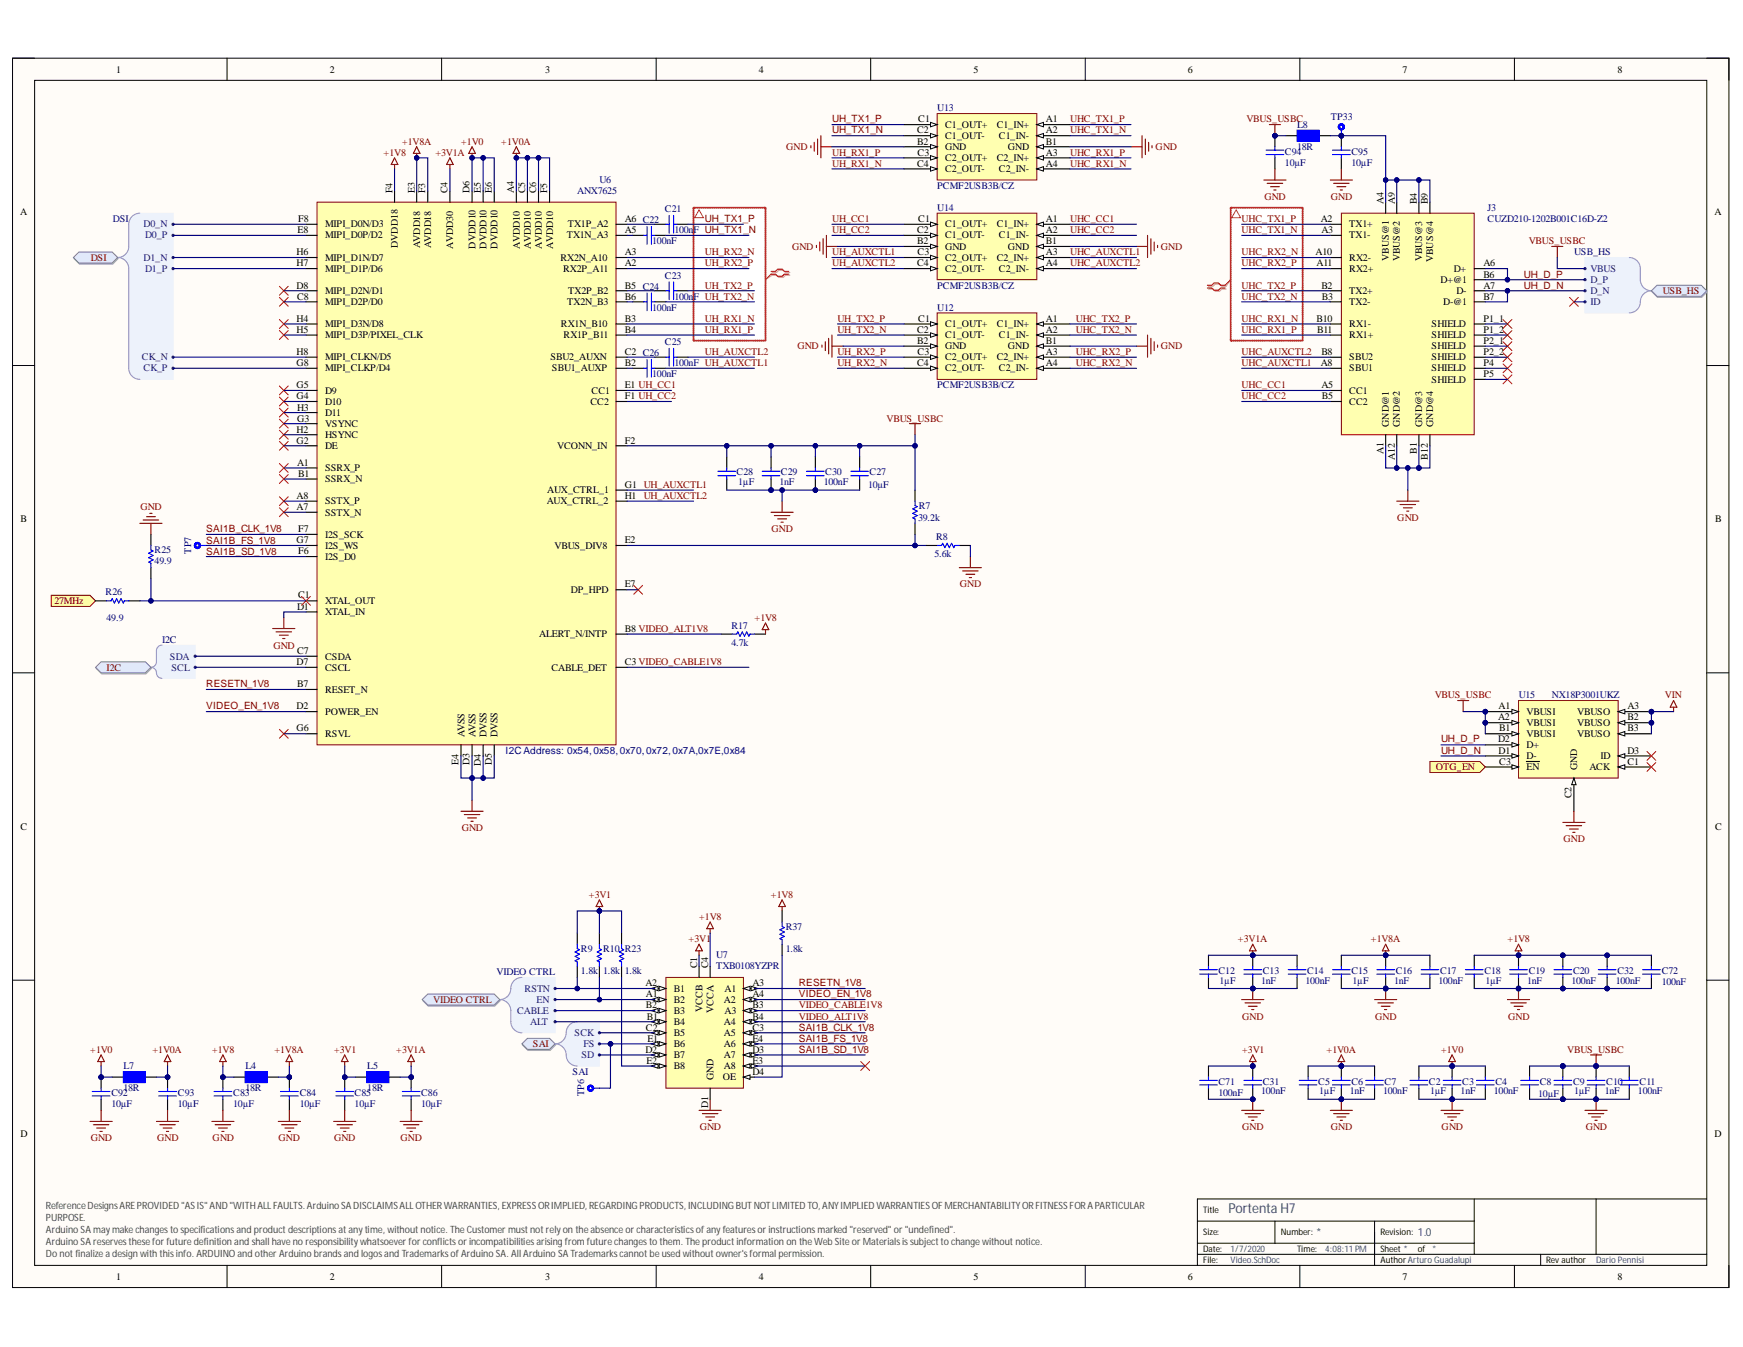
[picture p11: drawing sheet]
<svg xmlns="http://www.w3.org/2000/svg" width="279mm" height="216mm" viewBox="0 0 279 216" stroke-linecap="round" stroke-linejoin="round" font-family="sans-serif">
<defs><g id="words">
<text font-size="2.2" fill="#0a7271" x="196.9" y="194.4">Portenta H7</text>
<g font-size="1.8" fill="#0a7271">
<text x="211" y="198.1">*</text>
<text x="227.3" y="198.1">1.0</text>
</g>
<g font-size="1.6">
<text x="18.6" y="11.7">1</text>
<text x="52.9" y="11.7">2</text>
<text x="87.4" y="11.7">3</text>
<text x="121.6" y="11.7">4</text>
<text x="156.1" y="11.7">5</text>
<text x="190.4" y="11.7">6</text>
<text x="224.8" y="11.7">7</text>
<text x="259.3" y="11.7">8</text>
<text x="147" y="23.2">B2</text>
<text x="147" y="21.4">C2</text>
<text x="147.2" y="19.6">C1</text>
<text x="151.5" y="20.5">C1_OUT+</text>
<text x="151.5" y="22.2">C1_OUT-</text>
<text x="159.8" y="20.5">C1_IN+</text>
<text x="160.1" y="22.2">C1_IN-</text>
<text x="167.7" y="19.6">A1</text>
<text x="167.7" y="21.4">A2</text>
<text x="167.7" y="23.2">B1</text>
<text x="147" y="26.7">C4</text>
<text x="147.1" y="24.9">C3</text>
<text x="151.5" y="24">GND</text>
<text x="151.5" y="25.8">C2_OUT+</text>
<text x="151.5" y="27.6">C2_OUT-</text>
<text x="159.8" y="25.8">C2_IN+</text>
<text x="160.1" y="27.6">C2_IN-</text>
<text x="161.6" y="24">GND</text>
<text x="167.7" y="24.9">A3</text>
<text x="167.7" y="26.7">A4</text>
<text x="3.2" y="34.5">A</text>
<text x="47.8" y="35.6">F8</text>
<text x="62.9" y="30.9" transform="rotate(-90 62.9 30.9)">F4</text>
<text x="66.5" y="30.9" transform="rotate(-90 66.5 30.9)">E3</text>
<text x="68.2" y="30.9" transform="rotate(-90 68.2 30.9)">F3</text>
<text x="71.7" y="30.9" transform="rotate(-90 71.7 30.9)">C4</text>
<text x="75.3" y="30.9" transform="rotate(-90 75.3 30.9)">D6</text>
<text x="77.1" y="30.9" transform="rotate(-90 77.1 30.9)">E5</text>
<text x="78.8" y="30.9" transform="rotate(-90 78.8 30.9)">E6</text>
<text x="82.4" y="30.9" transform="rotate(-90 82.4 30.9)">A4</text>
<text x="84.2" y="30.9" transform="rotate(-90 84.2 30.9)">C5</text>
<text x="85.9" y="30.9" transform="rotate(-90 85.9 30.9)">C6</text>
<text x="87.7" y="30.9" transform="rotate(-90 87.7 30.9)">F5</text>
<text x="100.2" y="35.6">A6 C22</text>
<text x="147.2" y="35.6">C1</text>
<text x="167.7" y="35.6">A1</text>
<text x="211.7" y="35.6">A2</text>
<text x="221.8" y="32.7" transform="rotate(-90 221.8 32.7)">A4</text>
<text x="223.6" y="32.7" transform="rotate(-90 223.6 32.7)">A9</text>
<text x="227.1" y="32.7" transform="rotate(-90 227.1 32.7)">B4</text>
<text x="228.9" y="32.7" transform="rotate(-90 228.9 32.7)">B9</text>
<text x="274.8" y="34.5">A</text>
<text x="47.5" y="40.9">H6</text>
<text x="47.7" y="37.4">E8</text>
<text x="52.1" y="38.2">MIPI_D0P/D2</text>
<text x="52.1" y="36.4">MIPI_D0N/D3</text>
<text x="52.1" y="41.8">MIPI_D1N/D7</text>
<text x="63.8" y="39.7" transform="rotate(-90 63.8 39.7)">DVDD18</text>
<text x="67.3" y="39.7" transform="rotate(-90 67.3 39.7)">AVDD18</text>
<text x="69.1" y="39.7" transform="rotate(-90 69.1 39.7)">AVDD18</text>
<text x="72.7" y="39.8" transform="rotate(-90 72.7 39.8)">AVDD30</text>
<text x="76.2" y="39.8" transform="rotate(-90 76.2 39.8)">DVDD10</text>
<text x="78" y="39.8" transform="rotate(-90 78 39.8)">DVDD10</text>
<text x="79.8" y="39.8" transform="rotate(-90 79.8 39.8)">DVDD10</text>
<text x="83.3" y="39.8" transform="rotate(-90 83.3 39.8)">AVDD10</text>
<text x="85.1" y="39.8" transform="rotate(-90 85.1 39.8)">AVDD10</text>
<text x="86.9" y="39.8" transform="rotate(-90 86.9 39.8)">AVDD10</text>
<text x="88.6" y="39.8" transform="rotate(-90 88.6 39.8)">AVDD10</text>
<text x="89.8" y="41.8">RX2N_A10</text>
<text x="90.8" y="38.2">TX1N_A3</text>
<text x="91" y="36.4">TX1P_A2</text>
<text x="100.2" y="40.9">A3</text>
<text x="100.2" y="37.4">A5</text>
<text x="147" y="39.2">B2</text>
<text x="147" y="37.4">C2</text>
<text x="147.1" y="40.9">C3</text>
<text x="151.5" y="40">GND</text>
<text x="151.5" y="36.4">C1_OUT+</text>
<text x="151.5" y="38.2">C1_OUT-</text>
<text x="151.5" y="41.8">C2_OUT+</text>
<text x="159.8" y="36.4">C1_IN+</text>
<text x="159.8" y="41.8">C2_IN+</text>
<text x="160.1" y="38.2">C1_IN-</text>
<text x="161.6" y="40">GND</text>
<text x="167.7" y="37.4">A2</text>
<text x="167.7" y="40.9">A3</text>
<text x="167.7" y="39.2">B1</text>
<text x="210.9" y="40.9">A10</text>
<text x="211.8" y="37.4">A3</text>
<text x="216.3" y="41.8">RX2-</text>
<text x="216.3" y="38.2">TX1-</text>
<text x="216.3" y="36.4">TX1+</text>
<text x="222.6" y="41.8" transform="rotate(-90 222.6 41.8)">VBUS@1</text>
<text x="224.4" y="41.9" transform="rotate(-90 224.4 41.9)">VBUS@2</text>
<text x="228" y="41.9" transform="rotate(-90 228 41.9)">VBUS@3</text>
<text x="229.7" y="41.9" transform="rotate(-90 229.7 41.9)">VBUS@4</text>
<text x="47.5" y="46.3">D8</text>
<text x="47.5" y="42.7">H7</text>
<text x="52.1" y="47.1">MIPI_D2N/D1</text>
<text x="52.1" y="43.6">MIPI_D1P/D6</text>
<text x="90.3" y="43.6">RX2P_A11</text>
<text x="91.1" y="47.1">TX2P_B2</text>
<text x="100.2" y="42.7">A2</text>
<text x="100.2" y="46.3">B5 C24</text>
<text x="147" y="42.7">C4</text>
<text x="151.5" y="43.6">C2_OUT-</text>
<text x="160.1" y="43.6">C2_IN-</text>
<text x="167.7" y="42.7">A4</text>
<text x="211" y="42.7">A11</text>
<text x="211.8" y="46.3">B2</text>
<text x="216.3" y="47.1">TX2+</text>
<text x="216.3" y="43.6">RX2+</text>
<text x="230.9" y="45.3">D+@1</text>
<text x="233" y="43.6">D+</text>
<text x="233.5" y="47.1">D-</text>
<text x="237.8" y="44.5">B6</text>
<text x="237.8" y="46.3">A7</text>
<text x="237.8" y="42.7">A6</text>
<text x="47.5" y="51.6">H4</text>
<text x="47.5" y="53.4">H5</text>
<text x="47.6" y="48">C8</text>
<text x="52.1" y="48.9">MIPI_D2P/D0</text>
<text x="52.1" y="52.4">MIPI_D3N/D8</text>
<text x="89.9" y="52.4">RX1N_B10</text>
<text x="90.9" y="48.9">TX2N_B3</text>
<text x="100.2" y="51.6">B3</text>
<text x="100.2" y="53.4">B4</text>
<text x="100.2" y="48">B6</text>
<text x="147" y="53.4">C2</text>
<text x="147.2" y="51.6">C1</text>
<text x="151.5" y="52.4">C1_OUT+</text>
<text x="159.8" y="52.4">C1_IN+</text>
<text x="167.7" y="51.6">A1</text>
<text x="167.7" y="53.4">A2</text>
<text x="211" y="51.6">B10</text>
<text x="211.1" y="53.4">B11</text>
<text x="211.9" y="48">B3</text>
<text x="216.3" y="52.4">RX1-</text>
<text x="216.3" y="48.9">TX2-</text>
<text x="229.5" y="52.4">SHIELD</text>
<text x="231.3" y="48.9">D-@1</text>
<text x="237.8" y="53.4">P1_2</text>
<text x="237.8" y="51.6">P1_1</text>
<text x="237.8" y="48">B7</text>
<text x="47.5" y="58.7">G8</text>
<text x="47.5" y="56.9">H8</text>
<text x="52.1" y="59.5">MIPI_CLKP/D4</text>
<text x="52.1" y="54.2">MIPI_D3P/PIXEL_CLK</text>
<text x="52.1" y="57.8">MIPI_CLKN/D5</text>
<text x="88.2" y="57.8">SBU2_AUXN</text>
<text x="88.5" y="59.5">SBU1_AUXP</text>
<text x="90.3" y="54.2">RX1P_B11</text>
<text x="100.2" y="58.7">B2</text>
<text x="100.2" y="56.9">C2 C26</text>
<text x="147" y="55.1">B2</text>
<text x="147" y="58.7">C4</text>
<text x="147.1" y="56.9">C3</text>
<text x="151.5" y="56">GND</text>
<text x="151.5" y="54.2">C1_OUT-</text>
<text x="151.5" y="57.8">C2_OUT+</text>
<text x="151.5" y="59.5">C2_OUT-</text>
<text x="159.8" y="57.8">C2_IN+</text>
<text x="160.1" y="54.2">C1_IN-</text>
<text x="160.1" y="59.5">C2_IN-</text>
<text x="161.6" y="56">GND</text>
<text x="167.7" y="56.9">A3</text>
<text x="167.7" y="58.7">A4</text>
<text x="167.7" y="55.1">B1</text>
<text x="211.7" y="58.7">A8</text>
<text x="211.8" y="56.9">B8</text>
<text x="216.3" y="54.2">RX1+</text>
<text x="216.3" y="57.8">SBU2</text>
<text x="216.3" y="59.5">SBU1</text>
<text x="229.5" y="59.5">SHIELD</text>
<text x="229.5" y="57.8">SHIELD</text>
<text x="229.5" y="56">SHIELD</text>
<text x="229.5" y="54.2">SHIELD</text>
<text x="237.8" y="58.7">P4</text>
<text x="237.8" y="56.9">P2_2</text>
<text x="237.8" y="55.1">P2_1</text>
<text x="47.5" y="64">G4</text>
<text x="47.5" y="62.2">G5</text>
<text x="47.6" y="65.8">H3</text>
<text x="52.1" y="64.9">D10</text>
<text x="52.1" y="63.1">D9</text>
<text x="94.7" y="64.9">CC2</text>
<text x="94.8" y="63.1">CC1</text>
<text x="100.2" y="62.2">E1 UH_CC1</text>
<text x="100.2" y="64">F1 UH_CC2</text>
<text x="211.8" y="62.2">A5</text>
<text x="211.9" y="64">B5</text>
<text x="216.3" y="64.9">CC2</text>
<text x="216.3" y="63.1">CC1</text>
<text x="229.5" y="61.3">SHIELD</text>
<text x="237.8" y="60.5">P5</text>
<text x="47.5" y="71.1">G2</text>
<text x="47.5" y="69.4">H2</text>
<text x="47.6" y="67.6">G3</text>
<text x="52.1" y="72">DE</text>
<text x="52.1" y="68.4">VSYNC</text>
<text x="52.1" y="70.2">HSYNC</text>
<text x="52.1" y="66.6">D11</text>
<text x="89.3" y="72">VCONN_IN</text>
<text x="100.2" y="71.1">F2</text>
<text x="222.6" y="68.4" transform="rotate(-90 222.6 68.4)">GND@1</text>
<text x="224.4" y="68.4" transform="rotate(-90 224.4 68.4)">GND@2</text>
<text x="228" y="68.4" transform="rotate(-90 228 68.4)">GND@3</text>
<text x="229.7" y="68.4" transform="rotate(-90 229.7 68.4)">GND@4</text>
<text x="47.6" y="74.7">A1</text>
<text x="47.8" y="76.4">B1</text>
<text x="52.1" y="75.5">SSRX_P</text>
<text x="52.1" y="77.3">SSRX_N</text>
<text x="221.8" y="72.8" transform="rotate(-90 221.8 72.8)">A1</text>
<text x="223.6" y="73.8" transform="rotate(-90 223.6 73.8)">A12</text>
<text x="227.1" y="72.7" transform="rotate(-90 227.1 72.7)">B1</text>
<text x="228.9" y="73.7" transform="rotate(-90 228.9 73.7)">B12</text>
<text x="3.3" y="83.7">B</text>
<text x="47.5" y="81.7">A7</text>
<text x="47.5" y="79.9">A8</text>
<text x="52.1" y="82.6">SSTX_N</text>
<text x="52.1" y="80.9">SSTX_P</text>
<text x="87.6" y="80.9">AUX_CTRL_2</text>
<text x="87.7" y="79.1">AUX_CTRL_1</text>
<text x="100.2" y="78.2">G1 UH_AUXCTL1</text>
<text x="100.2" y="79.9">H1</text>
<text x="274.9" y="83.7">B</text>
<text x="47.5" y="87">G7</text>
<text x="47.8" y="88.8">F6</text>
<text x="47.8" y="85.3">F7</text>
<text x="52.1" y="89.7">I2S_D0</text>
<text x="52.1" y="86.2">I2S_SCK</text>
<text x="52.1" y="88">I2S_WS</text>
<text x="88.9" y="88">VBUS_DIV8</text>
<text x="100.2" y="87">E2</text>
<text x="47.8" y="95.9">C1</text>
<text x="91.5" y="95.1">DP_HPD</text>
<text x="100.2" y="94.1">E7</text>
<text x="47.6" y="97.7">D1</text>
<text x="52.1" y="96.8">XTAL_OUT</text>
<text x="52.1" y="98.6">XTAL_IN</text>
<text x="100.2" y="101.2">B8 VIDEO_ALT1V8</text>
<text x="47.5" y="106.6">D7</text>
<text x="47.6" y="104.8">C7</text>
<text x="52.1" y="105.7">CSDA</text>
<text x="52.1" y="107.5">CSCL</text>
<text x="86.4" y="102.2">ALERT_N/INTP</text>
<text x="88.4" y="107.5">CABLE_DET</text>
<text x="100.2" y="106.6">C3 VIDEO_CABLE1V8</text>
<text x="47.5" y="113.7">D2</text>
<text x="47.6" y="110.1">B7</text>
<text x="52.1" y="111.1">RESET_N</text>
<text x="240.2" y="113.7">A1</text>
<text x="260.9" y="113.7">A3</text>
<text x="47.5" y="117.2">G6</text>
<text x="52.1" y="114.6">POWER_EN</text>
<text x="52.1" y="118.2">RSVL</text>
<text x="74.4" y="118.2" transform="rotate(-90 74.4 118.2)">AVSS</text>
<text x="76.2" y="118.2" transform="rotate(-90 76.2 118.2)">AVSS</text>
<text x="78" y="118.2" transform="rotate(-90 78 118.2)">DVSS</text>
<text x="79.8" y="118.2" transform="rotate(-90 79.8 118.2)">DVSS</text>
<text x="240.1" y="115.5">A2</text>
<text x="240.1" y="119">D2</text>
<text x="240.3" y="117.2">B1</text>
<text x="244.7" y="114.6">VBUSI</text>
<text x="244.7" y="116.4">VBUSI</text>
<text x="244.7" y="118.2">VBUSI</text>
<text x="244.7" y="119.9">D+</text>
<text x="252.8" y="114.6">VBUSO</text>
<text x="252.8" y="116.4">VBUSO</text>
<text x="252.8" y="118.2">VBUSO</text>
<text x="260.9" y="115.5">B2</text>
<text x="260.9" y="117.2">B3</text>
<text x="73.5" y="122.6" transform="rotate(-90 73.5 122.6)">E4</text>
<text x="75.3" y="122.6" transform="rotate(-90 75.3 122.6)">D3</text>
<text x="77.1" y="122.7" transform="rotate(-90 77.1 122.7)">D4</text>
<text x="78.8" y="122.6" transform="rotate(-90 78.8 122.6)">D5</text>
<text x="240.2" y="120.8">D1</text>
<text x="240.3" y="122.6">C3</text>
<text x="244.7" y="123.5">EN</text>
<text x="244.7" y="121.7">D-</text>
<text x="252.8" y="123.5" transform="rotate(-90 252.8 123.5)">GND</text>
<text x="254.8" y="123.5">ACK</text>
<text x="256.6" y="121.7">ID</text>
<text x="260.9" y="122.6">C1</text>
<text x="260.9" y="120.8">D3</text>
<text x="251.9" y="127.9" transform="rotate(-90 251.9 127.9)">C2</text>
<text x="3.3" y="133">C</text>
<text x="274.9" y="133">C</text>
<text x="111.7" y="155.2" transform="rotate(-90 111.7 155.2)">C1</text>
<text x="113.5" y="155.2" transform="rotate(-90 113.5 155.2)">C4</text>
<text x="103.5" y="158.1">A2</text>
<text x="103.5" y="161.6">B2</text>
<text x="103.5" y="159.9">A1</text>
<text x="108" y="160.7">B2</text>
<text x="108" y="158.9">B1</text>
<text x="116.1" y="160.7">A2</text>
<text x="116.1" y="158.9">A1</text>
<text x="120.6" y="158.1">A3</text>
<text x="120.6" y="159.9">A4</text>
<text x="120.6" y="161.6">B3</text>
<text x="103.5" y="165.2">C2</text>
<text x="103.7" y="163.4">B1</text>
<text x="103.8" y="167">E1</text>
<text x="108" y="167.8">B6</text>
<text x="108" y="166">B5</text>
<text x="108" y="164.3">B4</text>
<text x="108" y="162.5">B3</text>
<text x="112.6" y="162.2" transform="rotate(-90 112.6 162.2)">VCCB</text>
<text x="114.4" y="162.3" transform="rotate(-90 114.4 162.3)">VCCA</text>
<text x="116.1" y="164.3">A4</text>
<text x="116.1" y="166">A5</text>
<text x="116.1" y="167.8">A6</text>
<text x="116.1" y="162.5">A3</text>
<text x="120.6" y="163.4">B4</text>
<text x="120.6" y="165.2">C3</text>
<text x="120.6" y="167">E4</text>
<text x="103.5" y="168.7">D2</text>
<text x="103.6" y="170.5">E2</text>
<text x="108" y="171.4">B8</text>
<text x="108" y="169.6">B7</text>
<text x="114.4" y="173.1" transform="rotate(-90 114.4 173.1)">GND</text>
<text x="115.9" y="173.1">OE</text>
<text x="116.1" y="169.6">A7</text>
<text x="116.1" y="171.4">A8</text>
<text x="120.6" y="168.7">D3</text>
<text x="120.6" y="170.5">E3</text>
<text x="120.6" y="172.3">D4</text>
<text x="113.5" y="177.6" transform="rotate(-90 113.5 177.6)">D1</text>
<text x="3.3" y="182.3">D</text>
<text x="274.8" y="182.3">D</text>
<text x="18.6" y="205.1">1</text>
<text x="52.9" y="205.1">2</text>
<text x="87.4" y="205.1">3</text>
<text x="121.6" y="205.1">4</text>
<text x="156.1" y="205.1">5</text>
<text x="190.4" y="205.1">6</text>
<text x="224.8" y="205.1">7</text>
<text x="259.3" y="205.1">8</text>
</g>
<g font-size="1.6" fill="#000080">
<text x="150.2" y="17.8">U13</text>
<text x="207.9" y="20.5">L8</text>
<text x="213.3" y="19.3">TP33</text>
<text x="96.1" y="29.3">U6</text>
<text x="206" y="26.5">10µF</text>
<text x="206" y="24.8">C94</text>
<text x="207.9" y="24">18R</text>
<text x="216.6" y="26.5">10µF</text>
<text x="216.6" y="24.8">C95</text>
<text x="18.1" y="35.6">DSI</text>
<text x="92.5" y="31.1">ANX7625</text>
<text x="106.6" y="34">C21</text>
<text x="150.2" y="30.3">PCMF2USB3B/CZ</text>
<text x="150.2" y="33.8">U14</text>
<text x="238.5" y="33.8">J3</text>
<text x="238.5" y="35.6">CUZD210-1202B001C16D-Z2</text>
<text x="104.6" y="39.2">100nF</text>
<text x="108.1" y="37.4">100nF UH_TX1_N</text>
<text x="252.3" y="40.9">USB_HS</text>
<text x="106.6" y="44.7">C23</text>
<text x="150.2" y="46.3">PCMF2USB3B/CZ</text>
<text x="104.6" y="49.8">100nF</text>
<text x="108.1" y="48">100nF UH_TX2_N</text>
<text x="150.2" y="49.8">U12</text>
<text x="106.6" y="55.3">C25</text>
<text x="108.1" y="58.7">100nF UH_AUXCTL1</text>
<text x="104.6" y="60.5">100nF</text>
<text x="150.2" y="62.2">PCMF2USB3B/CZ</text>
<text x="118.1" y="76.2">C28</text>
<text x="118.3" y="77.7">1µF</text>
<text x="124.9" y="77.7">1nF</text>
<text x="125.2" y="76.2">C29</text>
<text x="132" y="77.7">100nF</text>
<text x="132.3" y="76.2">C30</text>
<text x="139.4" y="76.2">C27</text>
<text x="139.1" y="78.2">10µF</text>
<text x="147.2" y="83.5">39.2k</text>
<text x="147.3" y="81.5">R7</text>
<text x="24.8" y="88.6">R25</text>
<text x="30.6" y="88.7" transform="rotate(-90 30.6 88.7)">TP7</text>
<text x="149.8" y="89.3">5.6k</text>
<text x="150.1" y="86.5">R8</text>
<text x="16.9" y="95.4">R26</text>
<text x="24.8" y="90.4">49.9</text>
<text x="17.1" y="99.5">49.9</text>
<text x="117.2" y="100.7">R17</text>
<text x="26" y="103">I2C</text>
<text x="117.2" y="103.6">4.7k</text>
<text x="243.4" y="111.9">U15</text>
<text x="248.8" y="111.9">NX18P3001UKZ</text>
<text x="81" y="120.8">I2C Address: 0x54,0x58,0x70,0x72,0x7A,0x7E,0x84</text>
<text x="126" y="149">R37</text>
<text x="93.1" y="152.6">R9</text>
<text x="96.7" y="152.6">R10 R23</text>
<text x="114.8" y="153.6">U7</text>
<text x="114.8" y="155.4">TXB0108YZPR</text>
<text x="126" y="152.6">1.8k</text>
<text x="79.6" y="156.3">VIDEO CTRL</text>
<text x="93.1" y="156.1">1.8k 1.8k 1.8k</text>
<text x="195.3" y="156.1">C12</text>
<text x="195.5" y="157.7">1µF</text>
<text x="202.2" y="157.7">1nF</text>
<text x="202.4" y="156.1">C13</text>
<text x="209.3" y="157.7">100nF</text>
<text x="209.5" y="156.1">C14</text>
<text x="216.6" y="156.1">C15</text>
<text x="216.8" y="157.7">1µF</text>
<text x="223.5" y="157.7">1nF</text>
<text x="223.7" y="156.1">C16</text>
<text x="230.6" y="157.7">100nF</text>
<text x="230.8" y="156.1">C17</text>
<text x="237.9" y="156.1">C18</text>
<text x="238.1" y="157.7">1µF</text>
<text x="244.8" y="157.7">1nF</text>
<text x="245.1" y="156.1">C19</text>
<text x="251.9" y="157.7">100nF</text>
<text x="252.2" y="156.1">C20</text>
<text x="259" y="157.7">100nF</text>
<text x="259.3" y="156.1">C32</text>
<text x="266.4" y="157.9">100nF</text>
<text x="266.4" y="156.1">C72</text>
<text x="19.8" y="171.4">L7</text>
<text x="39.3" y="171.4">L4</text>
<text x="58.9" y="171.4">L5</text>
<text x="91.8" y="172.3">SAI</text>
<text x="195.3" y="173.9">C71</text>
<text x="202.4" y="173.9">C31</text>
<text x="211.3" y="173.9">C5</text>
<text x="216.6" y="173.9">C6</text>
<text x="222" y="173.9">C7</text>
<text x="229.1" y="173.9">C2</text>
<text x="234.4" y="173.9">C3</text>
<text x="239.7" y="173.9">C4</text>
<text x="246.8" y="173.9">C8</text>
<text x="252.2" y="173.9">C9</text>
<text x="257.5" y="173.9">C10</text>
<text x="262.8" y="173.9">C11</text>
<text x="17.8" y="177.5">10µF</text>
<text x="17.8" y="175.7">C92</text>
<text x="19.8" y="174.9">18R</text>
<text x="28.5" y="177.5">10µF</text>
<text x="28.5" y="175.7">C93</text>
<text x="37.4" y="177.5">10µF</text>
<text x="37.4" y="175.7">C83</text>
<text x="39.3" y="174.9">18R</text>
<text x="48" y="177.5">10µF</text>
<text x="48" y="175.7">C84</text>
<text x="56.8" y="177.5">10µF</text>
<text x="56.8" y="175.7">C85</text>
<text x="58.9" y="174.9">18R</text>
<text x="67.5" y="177.5">10µF</text>
<text x="67.5" y="175.7">C86</text>
<text x="93.6" y="175.7" transform="rotate(-90 93.6 175.7)">TP6</text>
<text x="195.3" y="175.7">100nF</text>
<text x="202.2" y="175.3">100nF</text>
<text x="211.5" y="175.3">1µF</text>
<text x="216.4" y="175.3">1nF</text>
<text x="221.7" y="175.3">100nF</text>
<text x="229.2" y="175.3">1µF</text>
<text x="234.1" y="175.3">1nF</text>
<text x="239.5" y="175.3">100nF</text>
<text x="246.6" y="175.9">10µF</text>
<text x="252.3" y="175.3">1µF</text>
<text x="257.2" y="175.3">1nF</text>
<text x="262.6" y="175.3">100nF</text>
</g>
<g font-size="1.6" fill="#800000">
<text x="64.5" y="23.2">+1V8A</text>
<text x="73.9" y="23.2">+1V0</text>
<text x="80.4" y="23.2">+1V0A</text>
<text x="133.4" y="19.6">UH_TX1_P</text>
<text x="133.4" y="21.4">UH_TX1_N</text>
<text x="171.5" y="19.6">UHC_TX1_P</text>
<text x="171.5" y="21.4">UHC_TX1_N</text>
<text x="199.8" y="19.6">VBUS_USBC</text>
<text x="61.5" y="24.9">+1V8</text>
<text x="69.8" y="24.9">+3V1A</text>
<text x="126" y="24">GND</text>
<text x="133.4" y="26.7">UH_RX1_N</text>
<text x="133.4" y="24.9">UH_RX1_P</text>
<text x="171.5" y="26.7">UHC_RX1_N</text>
<text x="171.5" y="24.9">UHC_RX1_P</text>
<text x="185.2" y="24">GND</text>
<text x="113" y="35.6">UH_TX1_P</text>
<text x="133.4" y="35.6">UH_CC1</text>
<text x="171.5" y="35.6">UHC_CC1</text>
<text x="199" y="35.6">UHC_TX1_P</text>
<text x="202.7" y="32">GND</text>
<text x="213.3" y="32">GND</text>
<text x="14.5" y="41.8">DSI</text>
<text x="113" y="40.9">UH_RX2_N</text>
<text x="127" y="40">GND</text>
<text x="133.4" y="37.4">UH_CC2</text>
<text x="133.4" y="40.9">UH_AUXCTL1</text>
<text x="171.5" y="37.4">UHC_CC2</text>
<text x="171.5" y="40.9">UHC_AUXCTL1</text>
<text x="186.1" y="40">GND</text>
<text x="199" y="37.4">UHC_TX1_N</text>
<text x="199" y="40.9">UHC_RX2_N</text>
<text x="245.1" y="39.2">VBUS_USBC</text>
<text x="113" y="42.7">UH_RX2_P</text>
<text x="113" y="46.3">UH_TX2_P</text>
<text x="133.4" y="42.7">UH_AUXCTL2</text>
<text x="171.5" y="42.7">UHC_AUXCTL2</text>
<text x="199" y="42.7">UHC_RX2_P</text>
<text x="199" y="46.3">UHC_TX2_P</text>
<text x="244.3" y="46.3">UH_D_N</text>
<text x="244.3" y="44.5">UH_D_P</text>
<text x="266.5" y="47.1">USB_HS</text>
<text x="113" y="53.4">UH_RX1_P</text>
<text x="113" y="51.6">UH_RX1_N</text>
<text x="134.2" y="51.6">UH_TX2_P</text>
<text x="134.2" y="53.4">UH_TX2_N</text>
<text x="172.5" y="51.6">UHC_TX2_P</text>
<text x="172.5" y="53.4">UHC_TX2_N</text>
<text x="199" y="53.4">UHC_RX1_P</text>
<text x="199" y="51.6">UHC_RX1_N</text>
<text x="199" y="48">UHC_TX2_N</text>
<text x="113" y="56.9">UH_AUXCTL2</text>
<text x="127.8" y="56">GND</text>
<text x="134.2" y="58.7">UH_RX2_N</text>
<text x="134.2" y="56.9">UH_RX2_P</text>
<text x="172.5" y="58.7">UHC_RX2_N</text>
<text x="172.5" y="56.9">UHC_RX2_P</text>
<text x="186.1" y="56">GND</text>
<text x="199" y="56.9">UHC_AUXCTL2</text>
<text x="199" y="58.7">UHC_AUXCTL1</text>
<text x="199" y="62.2">UHC_CC1</text>
<text x="199" y="64">UHC_CC2</text>
<text x="142.1" y="67.6">VBUS_USBC</text>
<text x="22.5" y="81.7">GND</text>
<text x="103.2" y="79.9">UH_AUXCTL2</text>
<text x="224" y="83.5">GND</text>
<text x="33.1" y="85.3">SAI1B_CLK_1V8</text>
<text x="33.1" y="87.1">SAI1B_FS_1V8</text>
<text x="33.1" y="88.9">SAI1B_SD_1V8</text>
<text x="123.7" y="85.3">GND</text>
<text x="153.9" y="94.1">GND</text>
<text x="8.7" y="96.8">27MHz</text>
<text x="121" y="99.5">+1V8</text>
<text x="17.1" y="107.5">I2C</text>
<text x="43.8" y="104">GND</text>
<text x="33.1" y="110.1">RESETN_1V8</text>
<text x="33.1" y="113.7">VIDEO_EN_1V8</text>
<text x="230" y="111.9">VBUS_USBC</text>
<text x="266.9" y="111.9">VIN</text>
<text x="231" y="119">UH_D_P</text>
<text x="230.2" y="123.5">OTG_EN</text>
<text x="231" y="120.8">UH_D_N</text>
<text x="74" y="133.2">GND</text>
<text x="250.6" y="135">GND</text>
<text x="94.4" y="143.9">+3V1</text>
<text x="123.6" y="143.9">+1V8</text>
<text x="112.1" y="147.4">+1V8</text>
<text x="110.4" y="151">+3V1</text>
<text x="198.4" y="151">+3V1A</text>
<text x="219.8" y="151">+1V8A</text>
<text x="241.7" y="151">+1V8</text>
<text x="69.4" y="160.7">VIDEO CTRL</text>
<text x="128.1" y="159.9">VIDEO_EN_1V8</text>
<text x="128.1" y="161.6">VIDEO_CABLE1V8</text>
<text x="128.1" y="158.1">RESETN_1V8</text>
<text x="85.4" y="167.8">SAI</text>
<text x="128.1" y="165.2">SAI1B_CLK_1V8</text>
<text x="128.1" y="163.4">VIDEO_ALT1V8</text>
<text x="128.1" y="167">SAI1B_FS_1V8</text>
<text x="199.1" y="163.4">GND</text>
<text x="220.4" y="163.4">GND</text>
<text x="241.8" y="163.4">GND</text>
<text x="14.5" y="168.7">+1V0</text>
<text x="24.4" y="168.7">+1V0A</text>
<text x="34" y="168.7">+1V8</text>
<text x="44" y="168.7">+1V8A</text>
<text x="53.5" y="168.7">+3V1</text>
<text x="63.5" y="168.7">+3V1A</text>
<text x="128.1" y="168.7">SAI1B_SD_1V8</text>
<text x="199.1" y="168.7">+3V1</text>
<text x="212.7" y="168.7">+1V0A</text>
<text x="231" y="168.7">+1V0</text>
<text x="251.2" y="168.7">VBUS_USBC</text>
<text x="14.5" y="183">GND</text>
<text x="25.2" y="183">GND</text>
<text x="34.1" y="183">GND</text>
<text x="44.7" y="183">GND</text>
<text x="53.5" y="183">GND</text>
<text x="64.2" y="183">GND</text>
<text x="112.2" y="181.2">GND</text>
<text x="199.1" y="181.2">GND</text>
<text x="213.3" y="181.2">GND</text>
<text x="231.1" y="181.2">GND</text>
<text x="254.2" y="181.2">GND</text>
</g>
<g font-size="1.6" fill="#003a70">
<text x="23" y="36.4">D0_N</text>
<text x="23" y="41.8">D1_N</text>
<text x="23.3" y="38.2">D0_P</text>
<text x="23.3" y="43.6">D1_P</text>
<text x="254.9" y="43.6">VBUS</text>
<text x="254.9" y="47.1">D_N</text>
<text x="254.9" y="45.3">D_P</text>
<text x="254.9" y="48.9">ID</text>
<text x="22.8" y="57.8">CK_N</text>
<text x="23" y="59.5">CK_P</text>
<text x="27.2" y="105.7">SDA</text>
<text x="27.5" y="107.5">SCL</text>
<text x="84.1" y="158.9">RSTN</text>
<text x="86" y="160.7">EN</text>
<text x="82.9" y="162.5">CABLE</text>
<text x="85" y="164.3">ALT</text>
<text x="92.1" y="166">SCK</text>
<text x="93.6" y="167.8">FS</text>
<text x="93.2" y="169.6">SD</text>
</g>
<g font-size="1.6" fill="#434343">
<text x="7.4" y="193.7">ReferenceDesignsAREPROVIDED&quot;ASIS&quot;AND&quot;WITHALLFAULTS. ArduinoSADISCLAIMSALLOTHERWARRANTIES, EXPRESSORIMPLIED, REGARDING PRODUCTS, INCLUDING BUTNOTLIMITEDTO, ANYIMPLIEDWARRANTIESOFMERCHANTABILITYORFITNESSFORAPARTICULAR</text>
<text x="7.4" y="195.7">PURPOSE.</text>
<text x="7.4" y="197.6">Arduino SA maymakechangesto specificationsand productdescriptionsatanytime, withoutnotice. The Customer mustnotrelyon the absence orcharacteristicsofanyfeaturesorinstructionsmarked &quot;reserved&quot; or&quot;undefined&quot;.</text>
<text x="7.4" y="199.5">Arduino SA reservestheseforfuturedefinition and shall haveno responsibilitywhatsoever forconflictsorincompatibilitiesarisingfrom futurechangesto them. The productinformation on the Web SiteorMaterialsissubjectto change withoutnotice.</text>
<text x="7.4" y="201.5">Do notfinalizea design with thisinfo. ARDUINOand other Arduino brandsand logosand TrademarksofArduino SA. All Arduino SA Trademarkscannotbe used withoutowner'sformal permission.</text>
</g>
<g font-size="1.4">
<text x="192.9" y="194.4">Title</text>
<text x="192.9" y="197.9">Size:</text>
<text x="205.3" y="197.9">Number:</text>
<text x="221.3" y="197.9">Revision:</text>
<text x="192.9" y="200.6">Date:</text>
<text x="192.9" y="202.4">File:</text>
<text x="207.9" y="200.6">Time:</text>
<text x="221.3" y="200.6">Sheet *</text>
<text x="221.3" y="202.4">AuthorArturo Guadalupi</text>
<text x="227.3" y="200.6">of *</text>
<text x="247.8" y="202.4">Rev author</text>
</g>
<g font-size="1.4" fill="#0a7271">
<text x="197.3" y="200.6">1/7/2020</text>
<text x="197.3" y="202.4">Video.SchDoc</text>
<text x="212.4" y="200.6">4:08:11 PM</text>
<text x="255.9" y="202.4">Dario Pennisi</text>
</g>
</g></defs>
<path d="M2 9.3h275.1v197.1h-275.1z" fill-rule="evenodd" fill="#fffcf8"/>
<path d="M2 9.3h275.1v197.1h-275.1z" fill="none" stroke="#000" stroke-width=".16"/>
<path d="M5.6 12.9h268v189.9h-268z" fill-rule="evenodd" fill="#fffcf8"/>
<g fill="none" stroke="#000" stroke-width=".16">
<path d="M2 9.3h3.6M5.6 12.9h268v189.9h-268zM36.4 9.3v3.6M70.8 9.3v3.6M105.2 9.3v3.6M139.6 9.3v3.6M174 9.3v3.6M208.4 9.3v3.6M242.8 9.3v3.6M273.6 9.3h3.5v3.6M2 58.6h3.6M273.6 58.6h3.5"/>
<path d="M2 107.8h3.6M273.6 107.8h3.5M2 157.1h3.6M273.6 157.1h3.5M36.4 202.8v3.6M70.8 202.8v3.6M105.2 202.8v3.6M139.6 202.8v3.6M174 202.8v3.6M208.4 202.8v3.6M242.8 202.8v3.6M277.1 202.8v3.6"/>
</g>
<g fill="#fff">
<path d="M111.2 33.3h11.5v21.3h-11.5z" fill-rule="evenodd"/>
<path d="M197.3 33.3h11.5v21.3h-11.5z" fill-rule="evenodd"/>
</g>
<path d="M191.9 195.7h44.4M191.9 199.3h44.4M204.4 195.7v3.6M220.3 195.7v7.1M236.3 192.2v8.8M255.8 192.2v8.8M273.6 192.2h-81.7v10.6M191.9 201h81.7M247 201v1.8" fill="none" stroke="#000" stroke-width=".16"/>
<path d="M50.8 32.4h47.9v87h-47.9z" fill-rule="evenodd" fill="#ffffb0"/>
<path d="M50.8 32.4h47.9v87h-47.9z" fill="none" stroke="#800000" stroke-width=".16"/>
<g fill="none" stroke="#000" stroke-width=".18">
<path d="M49 37.7h1.8M49 36h1.8M63.2 30.6v1.8M66.8 30.6v1.8M68.6 30.6v1.8M72.1 30.6v1.8M75.7 30.6v1.8M77.4 30.6v1.8M79.2 30.6v1.8M82.8 30.6v1.8M84.5 30.6v1.8M86.3 30.6v1.8"/>
<path d="M88.1 30.6v1.8M98.7 37.7h1.8M98.7 36h1.8M49 43.1h1.8M49 41.3h1.8M49 59h1.8M49 51.9h1.8M49 53.7h1.8M49 46.6h1.8M49 48.4h1.8M49 57.3h1.8M98.7 43.1h1.8"/>
<path d="M98.7 41.3h1.8M98.7 59h1.8M98.7 51.9h1.8M98.7 53.7h1.8M98.7 46.6h1.8M98.7 48.4h1.8M98.7 57.3h1.8M49 75h1.8M49 76.8h1.8M49 62.6h1.8M49 64.4h1.8M49 71.5h1.8"/>
<path d="M49 67.9h1.8M49 69.7h1.8M49 66.1h1.8M98.7 62.6h1.8M98.7 64.4h1.8M98.7 71.5h1.8M98.7 78.6h1.8M49 82.1h1.8M49 80.3h1.8M49 96.3h1.8M49 98.1h1.8M49 87.4h1.8"/>
<path d="M49 89.2h1.8M49 85.7h1.8M98.7 80.3h1.8M98.7 87.4h1.8M98.7 94.5h1.8M49 110.5h1.8M49 107h1.8M49 105.2h1.8M49 114.1h1.8M49 117.6h1.8M73.9 119.4v1.8M75.7 119.4v1.8"/>
<path d="M77.4 119.4v1.8M79.2 119.4v1.8M98.7 101.6h1.8M98.7 107h1.8"/>
</g>
<path d="M225.7 78.6v1.7M223.9 80.3h3.5M224.4 80.9h2.5M225 81.4h1.4M225.5 81.9h.3M73.9 130h3.5M74.4 130.6h2.5M75 131.1h1.4M75.5 131.6h.3M75.7 128.3v1.7" fill="none" stroke="#800000" stroke-width=".18"/>
<path d="M44.8 74.3l1.4 1.4M44.8 76.1l1.4 1.4M44.8 79.6l1.4 1.4M46.2 74.3l-1.4 1.4M46.2 76.1l-1.4 1.4M46.2 79.6l-1.4 1.4M44.8 81.4l1.4 1.4M46.2 81.4l-1.4 1.4" fill="none" stroke="#f00" stroke-width=".16"/>
<circle cx="243.4" cy="158.4" r=".36" fill="#000080"/>
<circle cx="243.4" cy="158.4" r=".36" fill="none" stroke="#000080" stroke-width=".16"/>
<circle cx="243.4" cy="153.1" r=".35" fill="#000080"/>
<circle cx="243.4" cy="153.1" r=".35" fill="none" stroke="#000080" stroke-width=".16"/>
<path d="M243.4 156.7v1.7" fill="none" stroke="#000" stroke-width=".18"/>
<circle cx="243.4" cy="158.4" r=".36" fill="#000080"/>
<circle cx="243.4" cy="158.4" r=".36" fill="none" stroke="#000080" stroke-width=".16"/>
<path d="M243.4 153.1v1.8" fill="none" stroke="#000" stroke-width=".18"/>
<circle cx="243.4" cy="153.1" r=".35" fill="#000080"/>
<circle cx="243.4" cy="153.1" r=".35" fill="none" stroke="#000080" stroke-width=".16"/>
<path d="M242 155.4h2.8M242 156.1h2.8M243.4 154.9v.5M243.4 156.1v.6" fill="none" stroke="#00f" stroke-width=".18"/>
<circle cx="250.5" cy="158.4" r=".36" fill="#000080"/>
<circle cx="250.5" cy="158.4" r=".36" fill="none" stroke="#000080" stroke-width=".16"/>
<circle cx="250.5" cy="153.1" r=".36" fill="#000080"/>
<circle cx="250.5" cy="153.1" r=".36" fill="none" stroke="#000080" stroke-width=".16"/>
<path d="M250.5 156.7v1.7" fill="none" stroke="#000" stroke-width=".18"/>
<circle cx="250.5" cy="158.4" r=".36" fill="#000080"/>
<circle cx="250.5" cy="158.4" r=".36" fill="none" stroke="#000080" stroke-width=".16"/>
<path d="M250.5 153.1v1.8" fill="none" stroke="#000" stroke-width=".18"/>
<circle cx="250.5" cy="153.1" r=".36" fill="#000080"/>
<circle cx="250.5" cy="153.1" r=".36" fill="none" stroke="#000080" stroke-width=".16"/>
<path d="M249.1 155.4h2.8M249.1 156.1h2.8M250.5 154.9v.5M250.5 156.1v.6" fill="none" stroke="#00f" stroke-width=".18"/>
<path d="M243.4 158.4v1.8M241.6 160.2h3.6M242.2 160.7h2.5M242.7 161.3h1.4M243.2 161.8h.4" fill="none" stroke="#800000" stroke-width=".18"/>
<circle cx="243.4" cy="158.4" r=".36" fill="#000080"/>
<circle cx="243.4" cy="158.4" r=".36" fill="none" stroke="#000080" stroke-width=".16"/>
<circle cx="222.1" cy="158.4" r=".36" fill="#000080"/>
<circle cx="222.1" cy="158.4" r=".36" fill="none" stroke="#000080" stroke-width=".16"/>
<circle cx="222.1" cy="153.1" r=".35" fill="#000080"/>
<circle cx="222.1" cy="153.1" r=".35" fill="none" stroke="#000080" stroke-width=".16"/>
<path d="M222.1 156.7v1.7" fill="none" stroke="#000" stroke-width=".18"/>
<circle cx="222.1" cy="158.4" r=".36" fill="#000080"/>
<circle cx="222.1" cy="158.4" r=".36" fill="none" stroke="#000080" stroke-width=".16"/>
<path d="M222.1 153.1v1.8" fill="none" stroke="#000" stroke-width=".18"/>
<circle cx="222.1" cy="153.1" r=".35" fill="#000080"/>
<circle cx="222.1" cy="153.1" r=".35" fill="none" stroke="#000080" stroke-width=".16"/>
<path d="M220.7 155.4h2.8M220.7 156.1h2.8M222.1 154.9v.5M222.1 156.1v.6M227.8 155.4h2.8M227.8 156.1h2.8M229.2 154.9v.5M229.2 156.1v.6" fill="none" stroke="#00f" stroke-width=".18"/>
<path d="M229.2 153.1v1.8M229.2 156.7v1.7" fill="none" stroke="#000" stroke-width=".18"/>
<path d="M222.1 158.4v1.8M220.3 160.2h3.6M220.9 160.7h2.5M221.4 161.3h1.4M221.9 161.8h.4" fill="none" stroke="#800000" stroke-width=".18"/>
<circle cx="222.1" cy="158.4" r=".36" fill="#000080"/>
<circle cx="222.1" cy="158.4" r=".36" fill="none" stroke="#000080" stroke-width=".16"/>
<circle cx="200.8" cy="158.4" r=".36" fill="#000080"/>
<circle cx="200.8" cy="158.4" r=".36" fill="none" stroke="#000080" stroke-width=".16"/>
<circle cx="200.8" cy="153.1" r=".35" fill="#000080"/>
<circle cx="200.8" cy="153.1" r=".35" fill="none" stroke="#000080" stroke-width=".16"/>
<path d="M200.8 156.7v1.7" fill="none" stroke="#000" stroke-width=".18"/>
<circle cx="200.8" cy="158.4" r=".36" fill="#000080"/>
<circle cx="200.8" cy="158.4" r=".36" fill="none" stroke="#000080" stroke-width=".16"/>
<path d="M200.8 153.1v1.8" fill="none" stroke="#000" stroke-width=".18"/>
<circle cx="200.8" cy="153.1" r=".35" fill="#000080"/>
<circle cx="200.8" cy="153.1" r=".35" fill="none" stroke="#000080" stroke-width=".16"/>
<path d="M199.4 155.4h2.8M199.4 156.1h2.8M200.8 154.9v.5M200.8 156.1v.6M206.5 155.4h2.8M206.5 156.1h2.8M207.9 154.9v.5M207.9 156.1v.6" fill="none" stroke="#00f" stroke-width=".18"/>
<path d="M207.9 153.1v1.8M207.9 156.7v1.7" fill="none" stroke="#000" stroke-width=".18"/>
<path d="M200.8 158.4v1.8M199 160.2h3.6M199.6 160.7h2.5M200.1 161.3h1.4M200.6 161.8h.4" fill="none" stroke="#800000" stroke-width=".18"/>
<circle cx="200.8" cy="158.4" r=".36" fill="#000080"/>
<circle cx="200.8" cy="158.4" r=".36" fill="none" stroke="#000080" stroke-width=".16"/>
<circle cx="232.8" cy="176.2" r=".35" fill="#000080"/>
<circle cx="232.8" cy="176.2" r=".35" fill="none" stroke="#000080" stroke-width=".16"/>
<circle cx="232.8" cy="170.9" r=".35" fill="#000080"/>
<circle cx="232.8" cy="170.9" r=".35" fill="none" stroke="#000080" stroke-width=".16"/>
<path d="M232.8 174.4v1.8" fill="none" stroke="#000" stroke-width=".18"/>
<circle cx="232.8" cy="176.2" r=".35" fill="#000080"/>
<circle cx="232.8" cy="176.2" r=".35" fill="none" stroke="#000080" stroke-width=".16"/>
<path d="M232.8 170.9v1.7" fill="none" stroke="#000" stroke-width=".18"/>
<circle cx="232.8" cy="170.9" r=".35" fill="#000080"/>
<circle cx="232.8" cy="170.9" r=".35" fill="none" stroke="#000080" stroke-width=".16"/>
<path d="M231.3 173.2h2.9M231.3 173.9h2.9M232.8 172.6v.6M232.8 173.9v.5M236.7 173.2h2.8M236.7 173.9h2.8M238.1 172.6v.6M238.1 173.9v.5" fill="none" stroke="#00f" stroke-width=".18"/>
<path d="M238.1 170.9v1.7M238.1 174.4v1.8" fill="none" stroke="#000" stroke-width=".18"/>
<path d="M231 178h3.5M231.5 178.5h2.5M232.1 179h1.4M232.6 179.6h.3M232.8 176.2v1.8" fill="none" stroke="#800000" stroke-width=".18"/>
<circle cx="232.8" cy="176.2" r=".35" fill="#000080"/>
<circle cx="232.8" cy="176.2" r=".35" fill="none" stroke="#000080" stroke-width=".16"/>
<circle cx="200.8" cy="176.2" r=".35" fill="#000080"/>
<circle cx="200.8" cy="176.2" r=".35" fill="none" stroke="#000080" stroke-width=".16"/>
<circle cx="200.8" cy="170.9" r=".35" fill="#000080"/>
<circle cx="200.8" cy="170.9" r=".35" fill="none" stroke="#000080" stroke-width=".16"/>
<path d="M200.8 174.4v1.8" fill="none" stroke="#000" stroke-width=".18"/>
<circle cx="200.8" cy="176.2" r=".35" fill="#000080"/>
<circle cx="200.8" cy="176.2" r=".35" fill="none" stroke="#000080" stroke-width=".16"/>
<path d="M200.8 170.9v1.7" fill="none" stroke="#000" stroke-width=".18"/>
<circle cx="200.8" cy="170.9" r=".35" fill="#000080"/>
<circle cx="200.8" cy="170.9" r=".35" fill="none" stroke="#000080" stroke-width=".16"/>
<path d="M199.4 173.2h2.8M199.4 173.9h2.8M200.8 172.6v.6M200.8 173.9v.5" fill="none" stroke="#00f" stroke-width=".18"/>
<path d="M199 178h3.6M199.6 178.5h2.5M200.1 179h1.4M200.6 179.6h.4M200.8 176.2v1.8" fill="none" stroke="#800000" stroke-width=".18"/>
<circle cx="200.8" cy="176.2" r=".35" fill="#000080"/>
<circle cx="200.8" cy="176.2" r=".35" fill="none" stroke="#000080" stroke-width=".16"/>
<g fill="none" stroke="#f00" stroke-width=".16">
<path d="M44.8 53l1.4 1.4M44.8 51.2l1.4 1.4M44.8 47.7l1.4 1.4M44.8 45.9l1.4 1.4M46.2 53l-1.4 1.4M46.2 51.2l-1.4 1.4M46.2 47.7l-1.4 1.4M46.2 45.9l-1.4 1.4M44.8 70.7l1.4 1.5M44.8 69l1.4 1.4M44.8 67.2l1.4 1.4M44.8 65.4l1.4 1.4"/>
<path d="M44.8 63.6l1.4 1.5M44.8 61.9l1.4 1.4M46.2 70.7l-1.4 1.5M46.2 69l-1.4 1.4M46.2 67.2l-1.4 1.4M46.2 65.4l-1.4 1.4M46.2 63.6l-1.4 1.5M46.2 61.9l-1.4 1.4M44.8 116.9l1.4 1.4M46.2 116.9l-1.4 1.4"/>
</g>
<circle cx="123.6" cy="78.6" r=".36" fill="#000080"/>
<circle cx="123.6" cy="78.6" r=".36" fill="none" stroke="#000080" stroke-width=".16"/>
<path d="M123.6 76.8v1.8" fill="none" stroke="#000" stroke-width=".18"/>
<circle cx="123.6" cy="78.6" r=".36" fill="#000080"/>
<circle cx="123.6" cy="78.6" r=".36" fill="none" stroke="#000080" stroke-width=".16"/>
<path d="M123.6 73.2v1.8" fill="none" stroke="#000" stroke-width=".18"/>
<path d="M122.2 75.5h2.8M122.2 76.2h2.8M123.6 75v.5M123.6 76.2v.6" fill="none" stroke="#00f" stroke-width=".18"/>
<circle cx="130.7" cy="78.6" r=".36" fill="#000080"/>
<circle cx="130.7" cy="78.6" r=".36" fill="none" stroke="#000080" stroke-width=".16"/>
<path d="M130.7 76.8v1.8" fill="none" stroke="#000" stroke-width=".18"/>
<circle cx="130.7" cy="78.6" r=".36" fill="#000080"/>
<circle cx="130.7" cy="78.6" r=".36" fill="none" stroke="#000080" stroke-width=".16"/>
<path d="M130.7 73.2v1.8M137.8 73.2v1.8M137.8 76.8v1.8" fill="none" stroke="#000" stroke-width=".18"/>
<path d="M129.3 75.5h2.8M129.3 76.2h2.8M130.7 75v.5M130.7 76.2v.6M136.4 75.5h2.8M136.4 76.2h2.8M137.8 75v.5M137.8 76.2v.6" fill="none" stroke="#00f" stroke-width=".18"/>
<path d="M123.6 82.1h3.5M124.1 82.6h2.5M124.7 83.2h1.4M125.2 83.7h.4M125.4 80.3v1.8" fill="none" stroke="#800000" stroke-width=".18"/>
<circle cx="255.8" cy="176.2" r=".35" fill="#000080"/>
<circle cx="255.8" cy="176.2" r=".35" fill="none" stroke="#000080" stroke-width=".16"/>
<circle cx="255.8" cy="170.9" r=".35" fill="#000080"/>
<circle cx="255.8" cy="170.9" r=".35" fill="none" stroke="#000080" stroke-width=".16"/>
<path d="M255.8 174.4v1.8" fill="none" stroke="#000" stroke-width=".18"/>
<circle cx="255.8" cy="176.2" r=".35" fill="#000080"/>
<circle cx="255.8" cy="176.2" r=".35" fill="none" stroke="#000080" stroke-width=".16"/>
<path d="M255.8 170.9v1.7" fill="none" stroke="#000" stroke-width=".18"/>
<circle cx="255.8" cy="170.9" r=".35" fill="#000080"/>
<circle cx="255.8" cy="170.9" r=".35" fill="none" stroke="#000080" stroke-width=".16"/>
<path d="M254.4 173.2h2.9M254.4 173.9h2.9M255.8 172.6v.6M255.8 173.9v.5M259.7 173.2h2.9M259.7 173.9h2.9M261.2 172.6v.6M261.2 173.9v.5" fill="none" stroke="#00f" stroke-width=".18"/>
<path d="M261.2 170.9v1.7M261.2 174.4v1.8" fill="none" stroke="#000" stroke-width=".18"/>
<path d="M254.1 178h3.5M254.6 178.5h2.5M255.1 179h1.5M255.7 179.6h.3M255.8 176.2v1.8" fill="none" stroke="#800000" stroke-width=".18"/>
<circle cx="255.8" cy="176.2" r=".35" fill="#000080"/>
<circle cx="255.8" cy="176.2" r=".35" fill="none" stroke="#000080" stroke-width=".16"/>
<path d="M116.5 73.2v1.8M116.5 76.8v1.8M193.7 153.1v1.8M193.7 156.7v1.7M215 153.1v1.8M215 156.7v1.7M236.3 153.1v1.8M236.3 156.7v1.7M227.4 170.9v1.7M227.4 174.4v1.8M245.2 170.9v1.7M245.2 174.4v1.8" fill="none" stroke="#000" stroke-width=".18"/>
<g fill="none" stroke="#00f" stroke-width=".18">
<path d="M115.1 75.5h2.8M115.1 76.2h2.8M116.5 75v.5M116.5 76.2v.6M192.3 155.4h2.8M192.3 156.1h2.8M193.7 154.9v.5M193.7 156.1v.6M213.6 155.4h2.8M213.6 156.1h2.8M215 154.9v.5M215 156.1v.6"/>
<path d="M234.9 155.4h2.8M234.9 156.1h2.8M236.3 154.9v.5M236.3 156.1v.6M226 173.2h2.9M226 173.9h2.9M227.4 172.6v.6M227.4 173.9v.5M243.8 173.2h2.8M243.8 173.9h2.8M245.2 172.6v.6M245.2 173.9v.5"/>
</g>
<path d="M240.9 51.2l1.5 1.4M240.9 53l1.5 1.4M240.9 54.8l1.5 1.4M240.9 56.5l1.5 1.5M240.9 58.3l1.5 1.4M242.4 51.2l-1.5 1.4M242.4 53l-1.5 1.4M242.4 54.8l-1.5 1.4M242.4 56.5l-1.5 1.5M242.4 58.3l-1.5 1.4M240.9 60.1l1.5 1.4M242.4 60.1l-1.5 1.4" fill="none" stroke="#f00" stroke-width=".16"/>
<circle cx="250.5" cy="176.2" r=".36" fill="#000080"/>
<circle cx="250.5" cy="176.2" r=".36" fill="none" stroke="#000080" stroke-width=".16"/>
<circle cx="250.5" cy="170.9" r=".36" fill="#000080"/>
<circle cx="250.5" cy="170.9" r=".36" fill="none" stroke="#000080" stroke-width=".16"/>
<path d="M250.5 174.4v1.8" fill="none" stroke="#000" stroke-width=".18"/>
<circle cx="250.5" cy="176.2" r=".36" fill="#000080"/>
<circle cx="250.5" cy="176.2" r=".36" fill="none" stroke="#000080" stroke-width=".16"/>
<path d="M250.5 170.9v1.7" fill="none" stroke="#000" stroke-width=".18"/>
<circle cx="250.5" cy="170.9" r=".36" fill="#000080"/>
<circle cx="250.5" cy="170.9" r=".36" fill="none" stroke="#000080" stroke-width=".16"/>
<path d="M146.7 80.3v.7l.3 .2-.7 .4 .7 .3-.7 .4 .7 .3-.7 .4 .4 .2v.7M150.2 87.4h.7l.2-.3 .4 .7 .3-.7 .4 .7 .3-.7 .4 .7 .2-.4h.7M117.4 101.6h.7l.2-.3 .3 .7 .4-.7 .3 .7 .4-.7 .3 .7 .2-.4h.7M249.1 173.2h2.8M249.1 173.9h2.8M250.5 172.6v.6M250.5 173.9v.5" fill="none" stroke="#00f" stroke-width=".18"/>
<path d="M146.7 78.6v1.7M146.7 83.9v1.8M148.4 87.4h1.8M153.8 87.4h1.7M115.6 101.6h1.8M120.9 101.6h1.8" fill="none" stroke="#000" stroke-width=".18"/>
<path d="M101.6 93.8l1.4 1.4M103 93.8l-1.4 1.4" fill="none" stroke="#f00" stroke-width=".16"/>
<path d="M145.8 67.9h1.8M146.7 67.9v1.8M153.8 91h3.5M154.3 91.5h2.5M154.8 92h1.5M155.4 92.6h.3M155.5 89.2v1.8" fill="none" stroke="#800000" stroke-width=".18"/>
<path d="M254.1 41.3h7.1l.9 .2 .6 .7 .2 .9v2.2l.5 .7 .9 .6-.9 .6-.5 .7a1.83 1.83 0 0 1-1.7 2.3h-7.1z" fill-rule="evenodd" fill="#edf2fb"/>
<path d="M254.1 41.3h7.1l.9 .2 .6 .7 .2 .9v2.2l.5 .7 .9 .6-.9 .6-.5 .7a1.83 1.83 0 0 1-1.7 2.3h-7.1z" fill="none" stroke="#edf2fb" stroke-width=".16"/>
<path d="M261.2 41.3a1.77 1.77 0 0 1 1.7 1.8v1.7a1.78 1.78 0 0 0 1.8 1.8 1.77 1.77 0 0 0-1.8 1.8 1.77 1.77 0 0 1-1.7 1.8" fill="none" stroke="#8f9ec9" stroke-width=".18"/>
<circle cx="254.1" cy="43.1" r=".18" fill="#003a70"/>
<circle cx="254.1" cy="43.1" r=".18" fill="none" stroke="#003a70" stroke-width=".16"/>
<circle cx="254.1" cy="46.6" r=".18" fill="#003a70"/>
<circle cx="254.1" cy="46.6" r=".18" fill="none" stroke="#003a70" stroke-width=".16"/>
<circle cx="254.1" cy="44.8" r=".18" fill="#003a70"/>
<circle cx="254.1" cy="44.8" r=".18" fill="none" stroke="#003a70" stroke-width=".16"/>
<circle cx="254.1" cy="48.4" r=".18" fill="#003a70"/>
<circle cx="254.1" cy="48.4" r=".18" fill="none" stroke="#003a70" stroke-width=".16"/>
<path d="M265.7 45.9h7.1l.9 .9-.9 .9h-7.1l-.9-.9z" fill-rule="evenodd" fill="#bac0ca"/>
<path d="M265.7 45.9h7.1l.9 .9-.9 .9h-7.1l-.9-.9z" fill="none" stroke="#a6acb6" stroke-width=".16"/>
<path d="M265.6 45.7h7.1l.9 .9-.9 .9h-7.1l-.9-.9z" fill-rule="evenodd" fill="#d5e4ff"/>
<path d="M265.6 45.7h7.1l.9 .9-.9 .9h-7.1l-.9-.9z" fill="none" stroke="#71809b" stroke-width=".16"/>
<circle cx="215" cy="176.2" r=".35" fill="#000080"/>
<circle cx="215" cy="176.2" r=".35" fill="none" stroke="#000080" stroke-width=".16"/>
<circle cx="215" cy="170.9" r=".35" fill="#000080"/>
<circle cx="215" cy="170.9" r=".35" fill="none" stroke="#000080" stroke-width=".16"/>
<path d="M215 174.4v1.8" fill="none" stroke="#000" stroke-width=".18"/>
<circle cx="215" cy="176.2" r=".35" fill="#000080"/>
<circle cx="215" cy="176.2" r=".35" fill="none" stroke="#000080" stroke-width=".16"/>
<path d="M215 170.9v1.7" fill="none" stroke="#000" stroke-width=".18"/>
<circle cx="215" cy="170.9" r=".35" fill="#000080"/>
<circle cx="215" cy="170.9" r=".35" fill="none" stroke="#000080" stroke-width=".16"/>
<path d="M213.6 173.2h2.8M213.6 173.9h2.8M215 172.6v.6M215 173.9v.5M218.9 173.2h2.9M218.9 173.9h2.9M220.3 172.6v.6M220.3 173.9v.5" fill="none" stroke="#00f" stroke-width=".18"/>
<path d="M220.3 170.9v1.7M220.3 174.4v1.8" fill="none" stroke="#000" stroke-width=".18"/>
<path d="M213.2 178h3.6M213.8 178.5h2.5M214.3 179h1.4M214.8 179.6h.4M215 176.2v1.8" fill="none" stroke="#800000" stroke-width=".18"/>
<circle cx="215" cy="176.2" r=".35" fill="#000080"/>
<circle cx="215" cy="176.2" r=".35" fill="none" stroke="#000080" stroke-width=".16"/>
<path d="M209.7 170.9v1.7M209.7 174.4v1.8" fill="none" stroke="#000" stroke-width=".18"/>
<path d="M208.3 173.2h2.8M208.3 173.9h2.8M209.7 172.6v.6M209.7 173.9v.5" fill="none" stroke="#00f" stroke-width=".18"/>
<path d="M251.6 47.7l1.4 1.4M253 47.7l-1.4 1.4" fill="none" stroke="#f00" stroke-width=".16"/>
<path d="M63.2 25.3l.6 1.1h-1.1zM63.2 26.4v.7M66.8 23.5l.5 1.1h-1zM66.8 24.6v.7" fill="none" stroke="#800000" stroke-width=".18"/>
<circle cx="66.8" cy="25.3" r=".36" fill="#000080"/>
<circle cx="66.8" cy="25.3" r=".36" fill="none" stroke="#000080" stroke-width=".16"/>
<path d="M75.7 23.5l.5 1.1h-1.1zM75.7 24.6v.7" fill="none" stroke="#800000" stroke-width=".18"/>
<circle cx="75.7" cy="25.3" r=".36" fill="#000080"/>
<circle cx="75.7" cy="25.3" r=".36" fill="none" stroke="#000080" stroke-width=".16"/>
<path d="M82.8 23.5l.5 1.1h-1.1zM82.8 24.6v.7" fill="none" stroke="#800000" stroke-width=".18"/>
<circle cx="82.8" cy="25.3" r=".36" fill="#000080"/>
<circle cx="82.8" cy="25.3" r=".36" fill="none" stroke="#000080" stroke-width=".16"/>
<path d="M122.7 99.9l.5 1h-1zM122.7 100.9v.7M200.8 169.1l.6 1.1h-1.1zM200.8 170.2v.7" fill="none" stroke="#800000" stroke-width=".18"/>
<circle cx="200.8" cy="170.9" r=".35" fill="#000080"/>
<circle cx="200.8" cy="170.9" r=".35" fill="none" stroke="#000080" stroke-width=".16"/>
<path d="M222.1 151.3l.5 1.1h-1zM222.1 152.4v.7" fill="none" stroke="#800000" stroke-width=".18"/>
<circle cx="222.1" cy="153.1" r=".35" fill="#000080"/>
<circle cx="222.1" cy="153.1" r=".35" fill="none" stroke="#000080" stroke-width=".16"/>
<path d="M200.8 151.3l.6 1.1h-1.1zM200.8 152.4v.7" fill="none" stroke="#800000" stroke-width=".18"/>
<circle cx="200.8" cy="153.1" r=".35" fill="#000080"/>
<circle cx="200.8" cy="153.1" r=".35" fill="none" stroke="#000080" stroke-width=".16"/>
<path d="M243.4 151.3l.6 1.1h-1.1zM243.4 152.4v.7" fill="none" stroke="#800000" stroke-width=".18"/>
<circle cx="243.4" cy="153.1" r=".35" fill="#000080"/>
<circle cx="243.4" cy="153.1" r=".35" fill="none" stroke="#000080" stroke-width=".16"/>
<path d="M232.8 169.1l.5 1.1h-1.1zM232.8 170.2v.7" fill="none" stroke="#800000" stroke-width=".18"/>
<circle cx="232.8" cy="170.9" r=".35" fill="#000080"/>
<circle cx="232.8" cy="170.9" r=".35" fill="none" stroke="#000080" stroke-width=".16"/>
<path d="M215 169.1l.6 1.1h-1.1zM215 170.2v.7" fill="none" stroke="#800000" stroke-width=".18"/>
<circle cx="215" cy="170.9" r=".35" fill="#000080"/>
<circle cx="215" cy="170.9" r=".35" fill="none" stroke="#000080" stroke-width=".16"/>
<path d="M255 169.1h1.7M255.8 169.1v1.8" fill="none" stroke="#800000" stroke-width=".18"/>
<circle cx="255.8" cy="170.9" r=".35" fill="#000080"/>
<circle cx="255.8" cy="170.9" r=".35" fill="none" stroke="#000080" stroke-width=".16"/>
<circle cx="257.6" cy="158.4" r=".36" fill="#000080"/>
<circle cx="257.6" cy="158.4" r=".36" fill="none" stroke="#000080" stroke-width=".16"/>
<circle cx="257.6" cy="153.1" r=".35" fill="#000080"/>
<circle cx="257.6" cy="153.1" r=".35" fill="none" stroke="#000080" stroke-width=".16"/>
<path d="M257.6 156.7v1.7" fill="none" stroke="#000" stroke-width=".18"/>
<circle cx="257.6" cy="158.4" r=".36" fill="#000080"/>
<circle cx="257.6" cy="158.4" r=".36" fill="none" stroke="#000080" stroke-width=".16"/>
<path d="M257.6 153.1v1.8" fill="none" stroke="#000" stroke-width=".18"/>
<circle cx="257.6" cy="153.1" r=".35" fill="#000080"/>
<circle cx="257.6" cy="153.1" r=".35" fill="none" stroke="#000080" stroke-width=".16"/>
<path d="M256.2 155.4h2.8M256.2 156.1h2.8M257.6 154.9v.5M257.6 156.1v.6" fill="none" stroke="#00f" stroke-width=".18"/>
<path d="M25.5 103.5l.5-.1h5.3v5.3h-5.3a.92 .92 0 0 1-.9-1.1l-.2-.3-.5-.3 .5-.3 .2-.4v-2l.1-.4z" fill-rule="evenodd" fill="#edf2fb"/>
<path d="M25.5 103.5l.5-.1h5.3v5.3h-5.3a.92 .92 0 0 1-.9-1.1l-.2-.3-.5-.3 .5-.3 .2-.4v-2l.1-.4z" fill="none" stroke="#edf2fb" stroke-width=".16"/>
<path d="M26 103.4a.89 .89 0 0 0-.9 .9v1.8a.89 .89 0 0 1-.9 .9 1.03 1.03 0 0 1 1 1.2l.4 .5h.4" fill="none" stroke="#8f9ec9" stroke-width=".18"/>
<circle cx="31.3" cy="105.2" r=".18" fill="#003a70"/>
<circle cx="31.3" cy="105.2" r=".18" fill="none" stroke="#003a70" stroke-width=".16"/>
<circle cx="31.3" cy="107" r=".18" fill="#003a70"/>
<circle cx="31.3" cy="107" r=".18" fill="none" stroke="#003a70" stroke-width=".16"/>
<path d="M16.3 106.2h7.1l.9 .9-.9 .9h-7.1l-.9-.9z" fill-rule="evenodd" fill="#bac0ca"/>
<path d="M16.3 106.2h7.1l.9 .9-.9 .9h-7.1l-.9-.9z" fill="none" stroke="#a6acb6" stroke-width=".16"/>
<path d="M16.2 106.1h7.1l.9 .9-.9 .8h-7.1l-.9-.8z" fill-rule="evenodd" fill="#d5e4ff"/>
<path d="M16.2 106.1h7.1l.9 .9-.9 .8h-7.1l-.9-.8z" fill="none" stroke="#71809b" stroke-width=".16"/>
<path d="M92.5 149.6v1.7M92.5 154.9v1.8M96.1 149.6v1.7M96.1 154.9v1.8" fill="none" stroke="#000" stroke-width=".18"/>
<path d="M92.5 151.3v.7l.4 .2-.7 .4 .7 .3-.7 .4 .7 .3-.7 .4 .3 .2v.7M96.1 151.3v.7l.3 .2-.7 .4 .7 .3-.7 .4 .7 .3-.7 .4 .4 .2v.7" fill="none" stroke="#00f" stroke-width=".18"/>
<path d="M84.6 166.6h3.6l.9 .9-.9 .9h-3.6l-.9-.9z" fill-rule="evenodd" fill="#bac0ca"/>
<path d="M84.6 166.6h3.6l.9 .9-.9 .9h-3.6l-.9-.9z" fill="none" stroke="#a6acb6" stroke-width=".16"/>
<path d="M83.7 167.3l.8-.9h3.6l.9 .9-.9 .9h-3.6z" fill-rule="evenodd" fill="#d5e4ff"/>
<path d="M83.7 167.3l.8-.9h3.6l.9 .9-.9 .9h-3.6z" fill="none" stroke="#71809b" stroke-width=".16"/>
<path d="M99.6 149.6v1.7M99.6 154.9v1.8" fill="none" stroke="#000" stroke-width=".18"/>
<path d="M99.6 151.3v.7l.4 .2-.7 .4 .7 .3-.7 .4 .7 .3-.7 .4 .3 .2v.7" fill="none" stroke="#00f" stroke-width=".18"/>
<path d="M96.1 144.2l.5 1.1h-1zM96.1 145.3v.7" fill="none" stroke="#800000" stroke-width=".18"/>
<circle cx="96.1" cy="146" r=".35" fill="#000080"/>
<circle cx="96.1" cy="146" r=".35" fill="none" stroke="#000080" stroke-width=".16"/>
<path d="M264.7 153.1v1.8M264.7 156.7v1.7M193.7 170.9v1.7M193.7 174.4v1.8" fill="none" stroke="#000" stroke-width=".18"/>
<path d="M263.3 155.4h2.8M263.3 156.1h2.8M264.7 154.9v.5M264.7 156.1v.6M192.3 173.2h2.8M192.3 173.9h2.8M193.7 172.6v.6M193.7 173.9v.5" fill="none" stroke="#00f" stroke-width=".18"/>
<path d="M112.1 151.3l.5 1.1h-1.1zM112.1 152.4v.7M113.8 147.8l.6 1.1h-1.1zM113.8 148.9v.7M112.1 178h3.5M112.6 178.5h2.5M113.1 179h1.4M113.7 179.6h.3M113.8 176.2v1.8" fill="none" stroke="#800000" stroke-width=".18"/>
<path d="M138 170.2l1.4 1.4M139.4 170.2l-1.4 1.4" fill="none" stroke="#f00" stroke-width=".16"/>
<path d="M91.6 164l.9-.2h3.6v7.1h-3.6a1.83 1.83 0 0 1-1.7-2.3l-.5-.7-.9-.6 .9-.6 .5-.7 .2-1.3z" fill-rule="evenodd" fill="#edf2fb"/>
<path d="M91.6 164l.9-.2h3.6v7.1h-3.6a1.83 1.83 0 0 1-1.7-2.3l-.5-.7-.9-.6 .9-.6 .5-.7 .2-1.3z" fill="none" stroke="#edf2fb" stroke-width=".16"/>
<path d="M92.5 163.8a1.77 1.77 0 0 0-1.7 1.7 1.77 1.77 0 0 1-1.8 1.8 1.78 1.78 0 0 1 1.8 1.8 1.77 1.77 0 0 0 1.7 1.8" fill="none" stroke="#8f9ec9" stroke-width=".18"/>
<circle cx="96.1" cy="165.5" r=".18" fill="#003a70"/>
<circle cx="96.1" cy="165.5" r=".18" fill="none" stroke="#003a70" stroke-width=".16"/>
<circle cx="96.1" cy="167.3" r=".18" fill="#003a70"/>
<circle cx="96.1" cy="167.3" r=".18" fill="none" stroke="#003a70" stroke-width=".16"/>
<circle cx="96.1" cy="169.1" r=".18" fill="#003a70"/>
<circle cx="96.1" cy="169.1" r=".18" fill="none" stroke="#003a70" stroke-width=".16"/>
<path d="M82.8 156.9l.9-.2h5.3v8.8h-5.3l-.9-.2-.7-.6-.2-.9v-2.3l-.5-.7-.9-.6 .9-.6 .5-.7 .2-1.3z" fill-rule="evenodd" fill="#edf2fb"/>
<path d="M82.8 156.9l.9-.2h5.3v8.8h-5.3l-.9-.2-.7-.6-.2-.9v-2.3l-.5-.7-.9-.6 .9-.6 .5-.7 .2-1.3z" fill="none" stroke="#edf2fb" stroke-width=".16"/>
<path d="M83.7 156.7a1.78 1.78 0 0 0-1.8 1.7 1.77 1.77 0 0 1-1.8 1.8 1.78 1.78 0 0 1 1.8 1.8v1.8a1.78 1.78 0 0 0 1.8 1.7" fill="none" stroke="#8f9ec9" stroke-width=".18"/>
<circle cx="89" cy="158.4" r=".18" fill="#003a70"/>
<circle cx="89" cy="158.4" r=".18" fill="none" stroke="#003a70" stroke-width=".16"/>
<circle cx="89" cy="160.2" r=".18" fill="#003a70"/>
<circle cx="89" cy="160.2" r=".18" fill="none" stroke="#003a70" stroke-width=".16"/>
<circle cx="89" cy="162" r=".18" fill="#003a70"/>
<circle cx="89" cy="162" r=".18" fill="none" stroke="#003a70" stroke-width=".16"/>
<circle cx="89" cy="163.8" r=".18" fill="#003a70"/>
<circle cx="89" cy="163.8" r=".18" fill="none" stroke="#003a70" stroke-width=".16"/>
<path d="M68.7 159.5h10.6l.9 .9-.9 .9h-10.6l-.9-.9z" fill-rule="evenodd" fill="#bac0ca"/>
<path d="M68.7 159.5h10.6l.9 .9-.9 .9h-10.6l-.9-.9z" fill="none" stroke="#a6acb6" stroke-width=".16"/>
<path d="M67.7 160.2l.9-.9h10.6l.9 .9-.9 .9h-10.6z" fill-rule="evenodd" fill="#d5e4ff"/>
<path d="M67.7 160.2l.9-.9h10.6l.9 .9-.9 .9h-10.6z" fill="none" stroke="#71809b" stroke-width=".16"/>
<path d="M57 172.6h1.8M62.4 172.6h1.7" fill="none" stroke="#000" stroke-width=".18"/>
<path d="M58.8 171.8h3.6v1.7h-3.6z" fill-rule="evenodd" fill="#00f"/>
<path d="M58.8 171.8h3.6v1.7h-3.6z" fill="none" stroke="#00f" stroke-width=".16"/>
<circle cx="55.3" cy="172.6" r=".35" fill="#000080"/>
<circle cx="55.3" cy="172.6" r=".35" fill="none" stroke="#000080" stroke-width=".16"/>
<path d="M55.3 172.6v1.8" fill="none" stroke="#000" stroke-width=".18"/>
<circle cx="55.3" cy="172.6" r=".35" fill="#000080"/>
<circle cx="55.3" cy="172.6" r=".35" fill="none" stroke="#000080" stroke-width=".16"/>
<path d="M55.3 176.2v1.8" fill="none" stroke="#000" stroke-width=".18"/>
<path d="M53.8 175.7h2.9M53.8 174.9h2.9M55.3 174.4v.5M55.3 175.7v.5" fill="none" stroke="#00f" stroke-width=".18"/>
<circle cx="65.9" cy="172.6" r=".35" fill="#000080"/>
<circle cx="65.9" cy="172.6" r=".35" fill="none" stroke="#000080" stroke-width=".16"/>
<path d="M65.9 172.6v1.8" fill="none" stroke="#000" stroke-width=".18"/>
<circle cx="65.9" cy="172.6" r=".35" fill="#000080"/>
<circle cx="65.9" cy="172.6" r=".35" fill="none" stroke="#000080" stroke-width=".16"/>
<path d="M65.9 176.2v1.8" fill="none" stroke="#000" stroke-width=".18"/>
<path d="M64.5 175.7h2.8M64.5 174.9h2.8M65.9 174.4v.5M65.9 175.7v.5" fill="none" stroke="#00f" stroke-width=".18"/>
<path d="M53.5 179.7h3.5M55.3 178v1.7M64.1 179.7h3.6M65.9 178v1.7M54 180.3h2.5M54.5 180.8h1.5M55.1 181.3h.3M64.7 180.3h2.5M65.2 180.8h1.4M65.7 181.3h.4" fill="none" stroke="#800000" stroke-width=".18"/>
<path d="M48.3 95.6l1.5 1.4M49.8 95.6l-1.5 1.4" fill="none" stroke="#f00" stroke-width=".16"/>
<path d="M8.2 95.4h6.2l.9 .9-.9 .9h-6.2z" fill-rule="evenodd" fill="#ffff80"/>
<path d="M8.2 95.4h6.2l.9 .9-.9 .9h-6.2z" fill="none" stroke="#800000" stroke-width=".16"/>
<path d="M15.3 96.3h1.8M20.6 96.3h1.8M24.2 85.7v1.7M24.2 91v1.8M37.5 172.6h1.8M42.8 172.6h1.8" fill="none" stroke="#000" stroke-width=".18"/>
<path d="M17.1 96.3h.7l.2-.3 .3 .7 .4-.7 .3 .7 .4-.7 .4 .7 .1-.4h.7M24.2 87.4v.7l.3 .2-.7 .4 .7 .3-.7 .4 .7 .3-.7 .4 .4 .2v.7" fill="none" stroke="#00f" stroke-width=".18"/>
<path d="M22.4 83.9h3.6M22.9 83.3h2.5M23.5 82.8h1.4M24 82.3h.4M24.2 83.9v1.8M35.7 169.1l.6 1.1h-1.1zM35.7 170.2v.7M46.4 169.1l.5 1.1h-1.1zM46.4 170.2v.7" fill="none" stroke="#800000" stroke-width=".18"/>
<path d="M39.3 171.8h3.5v1.7h-3.5z" fill-rule="evenodd" fill="#00f"/>
<path d="M39.3 171.8h3.5v1.7h-3.5z" fill="none" stroke="#00f" stroke-width=".16"/>
<circle cx="35.7" cy="172.6" r=".36" fill="#000080"/>
<circle cx="35.7" cy="172.6" r=".35" fill="none" stroke="#000080" stroke-width=".16"/>
<path d="M35.7 172.6v1.8" fill="none" stroke="#000" stroke-width=".18"/>
<circle cx="35.7" cy="172.6" r=".36" fill="#000080"/>
<circle cx="35.7" cy="172.6" r=".35" fill="none" stroke="#000080" stroke-width=".16"/>
<path d="M35.7 176.2v1.8" fill="none" stroke="#000" stroke-width=".18"/>
<path d="M34.3 175.7h2.9M34.3 174.9h2.9M35.7 174.4v.5M35.7 175.7v.5" fill="none" stroke="#00f" stroke-width=".18"/>
<circle cx="46.4" cy="172.6" r=".35" fill="#000080"/>
<circle cx="46.4" cy="172.6" r=".35" fill="none" stroke="#000080" stroke-width=".16"/>
<path d="M46.4 172.6v1.8" fill="none" stroke="#000" stroke-width=".18"/>
<circle cx="46.4" cy="172.6" r=".35" fill="#000080"/>
<circle cx="46.4" cy="172.6" r=".35" fill="none" stroke="#000080" stroke-width=".16"/>
<path d="M18 172.6h1.8M23.3 172.6h1.8M46.4 176.2v1.8" fill="none" stroke="#000" stroke-width=".18"/>
<path d="M45 175.7h2.8M45 174.9h2.8M46.4 174.4v.5M46.4 175.7v.5" fill="none" stroke="#00f" stroke-width=".18"/>
<g fill="none" stroke="#800000" stroke-width=".18">
<path d="M72.1 25.3l.6 1.1h-1.1zM72.1 26.4v.7M16.2 169.1l.5 1.1h-1zM16.2 170.2v.7M26.9 169.1l.5 1.1h-1.1zM26.9 170.2v.7M34 179.7h3.5M35.7 178v1.7M44.6 179.7h3.6M46.4 178v1.7M55.3 169.1l.5 1.1h-1.1zM55.3 170.2v.7"/>
<path d="M65.9 169.1l.5 1.1h-1zM65.9 170.2v.7M34.5 180.3h2.5M35 180.8h1.4M35.6 181.3h.3M45.1 180.3h2.5M45.7 180.8h1.4M46.2 181.3h.4"/>
</g>
<path d="M19.8 171.8h3.5v1.7h-3.5z" fill-rule="evenodd" fill="#00f"/>
<path d="M19.8 171.8h3.5v1.7h-3.5z" fill="none" stroke="#00f" stroke-width=".16"/>
<circle cx="16.2" cy="172.6" r=".35" fill="#000080"/>
<circle cx="16.2" cy="172.6" r=".35" fill="none" stroke="#000080" stroke-width=".16"/>
<path d="M16.2 172.6v1.8" fill="none" stroke="#000" stroke-width=".18"/>
<circle cx="16.2" cy="172.6" r=".35" fill="#000080"/>
<circle cx="16.2" cy="172.6" r=".35" fill="none" stroke="#000080" stroke-width=".16"/>
<path d="M16.2 176.2v1.8" fill="none" stroke="#000" stroke-width=".18"/>
<path d="M14.8 175.7h2.8M14.8 174.9h2.8M16.2 174.4v.5M16.2 175.7v.5" fill="none" stroke="#00f" stroke-width=".18"/>
<circle cx="26.9" cy="172.6" r=".36" fill="#000080"/>
<circle cx="26.9" cy="172.6" r=".36" fill="none" stroke="#000080" stroke-width=".16"/>
<path d="M26.9 172.6v1.8" fill="none" stroke="#000" stroke-width=".18"/>
<circle cx="26.9" cy="172.6" r=".36" fill="#000080"/>
<circle cx="26.9" cy="172.6" r=".36" fill="none" stroke="#000080" stroke-width=".16"/>
<path d="M206.1 21.7h1.8M211.5 21.7h1.7M26.9 176.2v1.8" fill="none" stroke="#000" stroke-width=".18"/>
<path d="M25.4 175.7h2.9M25.4 174.9h2.9M26.9 174.4v.5M26.9 175.7v.5" fill="none" stroke="#00f" stroke-width=".18"/>
<path d="M14.4 179.7h3.6M16.2 178v1.7M25.1 179.7h3.5M26.9 178v1.7M15 180.3h2.4M15.5 180.8h1.4M16 181.3h.4M25.6 180.3h2.5M26.1 180.8h1.5M26.7 181.3h.3" fill="none" stroke="#800000" stroke-width=".18"/>
<path d="M207.9 20.9h3.6v1.7h-3.6z" fill-rule="evenodd" fill="#00f"/>
<path d="M207.9 20.9h3.6v1.7h-3.6z" fill="none" stroke="#00f" stroke-width=".16"/>
<circle cx="204.4" cy="21.8" r=".35" fill="#000080"/>
<circle cx="204.4" cy="21.8" r=".35" fill="none" stroke="#000080" stroke-width=".16"/>
<path d="M204.4 21.7v1.8" fill="none" stroke="#000" stroke-width=".18"/>
<circle cx="204.4" cy="21.8" r=".35" fill="#000080"/>
<circle cx="204.4" cy="21.8" r=".35" fill="none" stroke="#000080" stroke-width=".16"/>
<path d="M204.4 25.3v1.8" fill="none" stroke="#000" stroke-width=".18"/>
<path d="M202.9 24.8h2.9M202.9 24.1h2.9M204.4 23.5v.6M204.4 24.8v.5" fill="none" stroke="#00f" stroke-width=".18"/>
<circle cx="215" cy="21.8" r=".35" fill="#000080"/>
<circle cx="215" cy="21.8" r=".35" fill="none" stroke="#000080" stroke-width=".16"/>
<path d="M215 21.7v1.8" fill="none" stroke="#000" stroke-width=".18"/>
<circle cx="215" cy="21.8" r=".35" fill="#000080"/>
<circle cx="215" cy="21.8" r=".35" fill="none" stroke="#000080" stroke-width=".16"/>
<path d="M215 25.3v1.8" fill="none" stroke="#000" stroke-width=".18"/>
<path d="M213.6 24.8h2.8M213.6 24.1h2.8M215 23.5v.6M215 24.8v.5" fill="none" stroke="#00f" stroke-width=".18"/>
<path d="M203.5 20h1.8M204.4 20v1.7M202.6 28.9h3.5M203.1 29.4h2.5M203.7 29.9h1.4M204.2 30.5h.3M204.4 27.1v1.8M213.2 28.9h3.6M213.8 29.4h2.5M214.3 29.9h1.4M214.8 30.5h.4M215 27.1v1.8" fill="none" stroke="#800000" stroke-width=".18"/>
<circle cx="204.4" cy="21.8" r=".35" fill="#000080"/>
<circle cx="204.4" cy="21.8" r=".35" fill="none" stroke="#000080" stroke-width=".16"/>
<path d="M21.5 34.4l.9-.2h5.3v26.6h-5.3l-.9-.2-.6-.7-.3-.9v-16.4l-.4-.7-.9-.6 .9-.6 .4-.8v-3.9l.3-.9z" fill-rule="evenodd" fill="#edf2fb"/>
<path d="M21.5 34.4l.9-.2h5.3v26.6h-5.3l-.9-.2-.6-.7-.3-.9v-16.4l-.4-.7-.9-.6 .9-.6 .4-.8v-3.9l.3-.9z" fill="none" stroke="#edf2fb" stroke-width=".16"/>
<path d="M22.4 34.2a1.78 1.78 0 0 0-1.8 1.8v3.5a1.77 1.77 0 0 1-1.7 1.8 1.78 1.78 0 0 1 1.7 1.8v15.9a1.78 1.78 0 0 0 1.8 1.8" fill="none" stroke="#8f9ec9" stroke-width=".18"/>
<circle cx="27.7" cy="59" r=".18" fill="#003a70"/>
<circle cx="27.7" cy="59" r=".18" fill="none" stroke="#003a70" stroke-width=".16"/>
<circle cx="27.7" cy="57.3" r=".18" fill="#003a70"/>
<circle cx="27.7" cy="57.3" r=".18" fill="none" stroke="#003a70" stroke-width=".16"/>
<circle cx="27.7" cy="37.7" r=".18" fill="#003a70"/>
<circle cx="27.7" cy="37.7" r=".18" fill="none" stroke="#003a70" stroke-width=".16"/>
<circle cx="27.7" cy="36" r=".18" fill="#003a70"/>
<circle cx="27.7" cy="36" r=".18" fill="none" stroke="#003a70" stroke-width=".16"/>
<circle cx="27.7" cy="43.1" r=".18" fill="#003a70"/>
<circle cx="27.7" cy="43.1" r=".18" fill="none" stroke="#003a70" stroke-width=".16"/>
<circle cx="27.7" cy="41.3" r=".18" fill="#003a70"/>
<circle cx="27.7" cy="41.3" r=".18" fill="none" stroke="#003a70" stroke-width=".16"/>
<path d="M12.7 40.6h5.4l.9 .9-.9 .8h-5.4l-.8-.8z" fill-rule="evenodd" fill="#bac0ca"/>
<path d="M12.7 40.6h5.4l.9 .9-.9 .8h-5.4l-.8-.8z" fill="none" stroke="#a6acb6" stroke-width=".16"/>
<path d="M11.8 41.3l.9-.9h5.3l.9 .9-.9 .9h-5.3z" fill-rule="evenodd" fill="#d5e4ff"/>
<path d="M11.8 41.3l.9-.9h5.3l.9 .9-.9 .9h-5.3z" fill="none" stroke="#71809b" stroke-width=".16"/>
<g fill="none" stroke="#00f" stroke-width=".18">
<path d="M32.2 87.4h.9M95.2 174.4h.9"/>
<circle cx="31.6" cy="87.4" r=".49"/>
<circle cx="94.7" cy="174.4" r=".49"/>
</g>
<g fill="none" stroke="#00f" stroke-width=".16">
<circle cx="31.6" cy="87.4" r=".28"/>
<circle cx="94.7" cy="174.4" r=".28"/>
</g>
<circle cx="238.1" cy="114.1" r=".36" fill="#000080"/>
<circle cx="238.1" cy="114.1" r=".36" fill="none" stroke="#000080" stroke-width=".16"/>
<circle cx="238.1" cy="115.8" r=".36" fill="#000080"/>
<circle cx="238.1" cy="115.8" r=".36" fill="none" stroke="#000080" stroke-width=".16"/>
<circle cx="264.7" cy="114.1" r=".36" fill="#000080"/>
<circle cx="264.7" cy="114.1" r=".36" fill="none" stroke="#000080" stroke-width=".16"/>
<circle cx="264.7" cy="115.8" r=".36" fill="#000080"/>
<circle cx="264.7" cy="115.8" r=".36" fill="none" stroke="#000080" stroke-width=".16"/>
<path d="M243.4 112.3h16v12.4h-16z" fill-rule="evenodd" fill="#ffffb0"/>
<path d="M243.4 112.3h16v12.4h-16z" fill="none" stroke="#800000" stroke-width=".16"/>
<path d="M238.1 114.1h5.3" fill="none" stroke="#000" stroke-width=".18"/>
<path d="M242.4 113.7l1 .4-1 .3z" fill="#f8fcff"/>
<path d="M242.4 113.7l1 .4-1 .3z" fill="none" stroke="#000" stroke-width=".16"/>
<circle cx="238.1" cy="114.1" r=".36" fill="#000080"/>
<circle cx="238.1" cy="114.1" r=".36" fill="none" stroke="#000080" stroke-width=".16"/>
<path d="M238.1 115.8h5.3" fill="none" stroke="#000" stroke-width=".18"/>
<path d="M242.4 115.5l1 .3-1 .4z" fill="#f8fcff"/>
<path d="M242.4 115.5l1 .3-1 .4z" fill="none" stroke="#000" stroke-width=".16"/>
<circle cx="238.1" cy="115.8" r=".36" fill="#000080"/>
<circle cx="238.1" cy="115.8" r=".36" fill="none" stroke="#000080" stroke-width=".16"/>
<path d="M259.4 114.1h5.3" fill="none" stroke="#000" stroke-width=".18"/>
<path d="M259.4 114.1l1.1-.4v.7z" fill="#f8fcff"/>
<path d="M259.4 114.1l1.1-.4v.7z" fill="none" stroke="#000" stroke-width=".16"/>
<circle cx="264.7" cy="114.1" r=".36" fill="#000080"/>
<circle cx="264.7" cy="114.1" r=".36" fill="none" stroke="#000080" stroke-width=".16"/>
<path d="M238.1 117.6h5.3" fill="none" stroke="#000" stroke-width=".18"/>
<path d="M242.4 117.3l1 .3-1 .4z" fill="#f8fcff"/>
<path d="M242.4 117.3l1 .3-1 .4z" fill="none" stroke="#000" stroke-width=".16"/>
<path d="M259.4 115.8h5.3" fill="none" stroke="#000" stroke-width=".18"/>
<path d="M259.4 115.8l1.1-.3v.7z" fill="#f8fcff"/>
<path d="M259.4 115.8l1.1-.3v.7z" fill="none" stroke="#000" stroke-width=".16"/>
<circle cx="264.7" cy="115.8" r=".36" fill="#000080"/>
<circle cx="264.7" cy="115.8" r=".36" fill="none" stroke="#000080" stroke-width=".16"/>
<path d="M259.4 117.6h5.3" fill="none" stroke="#000" stroke-width=".18"/>
<path d="M259.4 117.6l1.1-.3v.7z" fill="#f8fcff"/>
<path d="M259.4 117.6l1.1-.3v.7z" fill="none" stroke="#000" stroke-width=".16"/>
<path d="M259.4 122.9h5.3" fill="none" stroke="#000" stroke-width=".18"/>
<path d="M259.4 122.9l1.1-.3v.7z" fill="#f8fcff"/>
<path d="M259.4 122.9l1.1-.3v.7z" fill="none" stroke="#000" stroke-width=".16"/>
<path d="M252.3 124.7v5.3" fill="none" stroke="#000" stroke-width=".18"/>
<path d="M252.3 124.7l.3 1.1h-.7z" fill="#f8fcff"/>
<path d="M252.3 124.7l.3 1.1h-.7z" fill="none" stroke="#000" stroke-width=".16"/>
<path d="M238.1 122.9h5.3" fill="none" stroke="#000" stroke-width=".18"/>
<path d="M242.4 122.6l1 .3-1 .4z" fill="#f8fcff"/>
<path d="M242.4 122.6l1 .3-1 .4z" fill="none" stroke="#000" stroke-width=".16"/>
<path d="M238.1 121.2h5.3M244.7 122.1h2.1" fill="none" stroke="#000" stroke-width=".18"/>
<path d="M242.4 120.8l1 .4-1 .3z" fill="#f8fcff"/>
<path d="M242.4 120.8l1 .4-1 .3z" fill="none" stroke="#000" stroke-width=".16"/>
<path d="M238.1 119.4h5.3" fill="none" stroke="#000" stroke-width=".18"/>
<path d="M242.4 119l1 .4-1 .3z" fill="#f8fcff"/>
<path d="M242.4 119l1 .4-1 .3z" fill="none" stroke="#000" stroke-width=".16"/>
<path d="M259.4 121.2h5.3" fill="none" stroke="#000" stroke-width=".18"/>
<path d="M259.4 121.2l1.1-.4v.7z" fill="#f8fcff"/>
<path d="M259.4 121.2l1.1-.4v.7z" fill="none" stroke="#000" stroke-width=".16"/>
<path d="M181.3 23.5h1.8M183.1 21.7v3.6M183.6 22.3v2.5M184.1 22.8v1.4M184.7 23.3v.4M250.5 131.8h3.6M251 132.3h2.5M251.6 132.9h1.4M252.1 133.4h.4M252.3 130v1.8" fill="none" stroke="#800000" stroke-width=".18"/>
<path d="M150.2 18.2h16v10.6h-16z" fill-rule="evenodd" fill="#ffffb0"/>
<path d="M150.2 18.2h16v10.6h-16z" fill="none" stroke="#800000" stroke-width=".16"/>
<path d="M166.2 20h5.3" fill="none" stroke="#000" stroke-width=".18"/>
<path d="M166.2 20l1.1-.4v.7z" fill="#f8fcff"/>
<path d="M166.2 20l1.1-.4v.7z" fill="none" stroke="#000" stroke-width=".16"/>
<path d="M166.2 21.7h5.3" fill="none" stroke="#000" stroke-width=".18"/>
<path d="M166.2 21.7l1.1-.3v.7z" fill="#f8fcff"/>
<path d="M166.2 21.7l1.1-.3v.7z" fill="none" stroke="#000" stroke-width=".16"/>
<path d="M166.2 25.3h5.3" fill="none" stroke="#000" stroke-width=".18"/>
<path d="M166.2 25.3l1.1-.4v.8z" fill="#f8fcff"/>
<path d="M166.2 25.3l1.1-.4v.8z" fill="none" stroke="#000" stroke-width=".16"/>
<path d="M166.2 27.1h5.3" fill="none" stroke="#000" stroke-width=".18"/>
<path d="M166.2 27.1l1.1-.4v.7z" fill="#f8fcff"/>
<path d="M166.2 27.1l1.1-.4v.7z" fill="none" stroke="#000" stroke-width=".16"/>
<path d="M166.2 23.5h5.3" fill="none" stroke="#000" stroke-width=".18"/>
<path d="M166.2 23.5l1.1-.3v.7z" fill="#f8fcff"/>
<path d="M166.2 23.5l1.1-.3v.7z" fill="none" stroke="#000" stroke-width=".16"/>
<path d="M144.9 23.5h5.3" fill="none" stroke="#000" stroke-width=".18"/>
<path d="M149.2 23.2l1 .3-1 .4z" fill="#f8fcff"/>
<path d="M149.2 23.2l1 .3-1 .4z" fill="none" stroke="#000" stroke-width=".16"/>
<path d="M144.9 20h5.3" fill="none" stroke="#000" stroke-width=".18"/>
<path d="M149.2 19.6l1 .4-1 .3z" fill="#f8fcff"/>
<path d="M149.2 19.6l1 .4-1 .3z" fill="none" stroke="#000" stroke-width=".16"/>
<path d="M144.9 21.7h5.3" fill="none" stroke="#000" stroke-width=".18"/>
<path d="M149.2 21.4l1 .3-1 .4z" fill="#f8fcff"/>
<path d="M149.2 21.4l1 .3-1 .4z" fill="none" stroke="#000" stroke-width=".16"/>
<path d="M144.9 25.3h5.3" fill="none" stroke="#000" stroke-width=".18"/>
<path d="M149.2 24.9l1 .4-1 .4z" fill="#f8fcff"/>
<path d="M149.2 24.9l1 .4-1 .4z" fill="none" stroke="#000" stroke-width=".16"/>
<path d="M144.9 27.1h5.3" fill="none" stroke="#000" stroke-width=".18"/>
<path d="M149.2 26.7l1 .4-1 .3z" fill="#f8fcff"/>
<path d="M149.2 26.7l1 .4-1 .3z" fill="none" stroke="#000" stroke-width=".16"/>
<path d="M150.2 50.2h16v10.6h-16z" fill-rule="evenodd" fill="#ffffb0"/>
<path d="M150.2 50.2h16v10.6h-16z" fill="none" stroke="#800000" stroke-width=".16"/>
<path d="M166.2 51.9h5.3" fill="none" stroke="#000" stroke-width=".18"/>
<path d="M166.2 51.9l1.1-.3v.7z" fill="#f8fcff"/>
<path d="M166.2 51.9l1.1-.3v.7z" fill="none" stroke="#000" stroke-width=".16"/>
<path d="M166.2 53.7h5.3" fill="none" stroke="#000" stroke-width=".18"/>
<path d="M166.2 53.7l1.1-.4v.8z" fill="#f8fcff"/>
<path d="M166.2 53.7l1.1-.4v.8z" fill="none" stroke="#000" stroke-width=".16"/>
<path d="M166.2 57.3h5.3" fill="none" stroke="#000" stroke-width=".18"/>
<path d="M166.2 57.3l1.1-.4v.7z" fill="#f8fcff"/>
<path d="M166.2 57.3l1.1-.4v.7z" fill="none" stroke="#000" stroke-width=".16"/>
<path d="M166.2 59h5.3" fill="none" stroke="#000" stroke-width=".18"/>
<path d="M166.2 59l1.1-.3v.7z" fill="#f8fcff"/>
<path d="M166.2 59l1.1-.3v.7z" fill="none" stroke="#000" stroke-width=".16"/>
<path d="M166.2 55.5h5.3" fill="none" stroke="#000" stroke-width=".18"/>
<path d="M166.2 55.5l1.1-.4v.7z" fill="#f8fcff"/>
<path d="M166.2 55.5l1.1-.4v.7z" fill="none" stroke="#000" stroke-width=".16"/>
<path d="M144.9 55.5h5.3" fill="none" stroke="#000" stroke-width=".18"/>
<path d="M149.2 55.1l1 .4-1 .3z" fill="#f8fcff"/>
<path d="M149.2 55.1l1 .4-1 .3z" fill="none" stroke="#000" stroke-width=".16"/>
<path d="M144.9 51.9h5.3" fill="none" stroke="#000" stroke-width=".18"/>
<path d="M149.2 51.6l1 .3-1 .4z" fill="#f8fcff"/>
<path d="M149.2 51.6l1 .3-1 .4z" fill="none" stroke="#000" stroke-width=".16"/>
<path d="M144.9 53.7h5.3" fill="none" stroke="#000" stroke-width=".18"/>
<path d="M149.2 53.3l1 .4-1 .4z" fill="#f8fcff"/>
<path d="M149.2 53.3l1 .4-1 .4z" fill="none" stroke="#000" stroke-width=".16"/>
<path d="M144.9 57.3h5.3" fill="none" stroke="#000" stroke-width=".18"/>
<path d="M149.2 56.9l1 .4-1 .3z" fill="#f8fcff"/>
<path d="M149.2 56.9l1 .4-1 .3z" fill="none" stroke="#000" stroke-width=".16"/>
<path d="M144.9 59h5.3" fill="none" stroke="#000" stroke-width=".18"/>
<path d="M149.2 58.7l1 .3-1 .4z" fill="#f8fcff"/>
<path d="M149.2 58.7l1 .3-1 .4z" fill="none" stroke="#000" stroke-width=".16"/>
<path d="M150.2 34.2h16v10.6h-16z" fill-rule="evenodd" fill="#ffffb0"/>
<path d="M150.2 34.2h16v10.6h-16z" fill="none" stroke="#800000" stroke-width=".16"/>
<path d="M166.2 36h5.3" fill="none" stroke="#000" stroke-width=".18"/>
<path d="M166.2 36l1.1-.4v.7z" fill="#f8fcff"/>
<path d="M166.2 36l1.1-.4v.7z" fill="none" stroke="#000" stroke-width=".16"/>
<path d="M166.2 37.7h5.3" fill="none" stroke="#000" stroke-width=".18"/>
<path d="M166.2 37.7l1.1-.3v.7z" fill="#f8fcff"/>
<path d="M166.2 37.7l1.1-.3v.7z" fill="none" stroke="#000" stroke-width=".16"/>
<path d="M166.2 41.3h5.3" fill="none" stroke="#000" stroke-width=".18"/>
<path d="M166.2 41.3l1.1-.4v.7z" fill="#f8fcff"/>
<path d="M166.2 41.3l1.1-.4v.7z" fill="none" stroke="#000" stroke-width=".16"/>
<path d="M166.2 43.1h5.3" fill="none" stroke="#000" stroke-width=".18"/>
<path d="M166.2 43.1l1.1-.4v.7z" fill="#f8fcff"/>
<path d="M166.2 43.1l1.1-.4v.7z" fill="none" stroke="#000" stroke-width=".16"/>
<path d="M166.2 39.5h5.3" fill="none" stroke="#000" stroke-width=".18"/>
<path d="M166.2 39.5l1.1-.4v.8z" fill="#f8fcff"/>
<path d="M166.2 39.5l1.1-.4v.8z" fill="none" stroke="#000" stroke-width=".16"/>
<path d="M144.9 39.5h5.3" fill="none" stroke="#000" stroke-width=".18"/>
<path d="M149.2 39.1l1 .4-1 .4z" fill="#f8fcff"/>
<path d="M149.2 39.1l1 .4-1 .4z" fill="none" stroke="#000" stroke-width=".16"/>
<path d="M144.9 36h5.3" fill="none" stroke="#000" stroke-width=".18"/>
<path d="M149.2 35.6l1 .4-1 .3z" fill="#f8fcff"/>
<path d="M149.2 35.6l1 .4-1 .3z" fill="none" stroke="#000" stroke-width=".16"/>
<path d="M144.9 37.7h5.3" fill="none" stroke="#000" stroke-width=".18"/>
<path d="M149.2 37.4l1 .3-1 .4z" fill="#f8fcff"/>
<path d="M149.2 37.4l1 .3-1 .4z" fill="none" stroke="#000" stroke-width=".16"/>
<path d="M144.9 41.3h5.3" fill="none" stroke="#000" stroke-width=".18"/>
<path d="M149.2 40.9l1 .4-1 .3z" fill="#f8fcff"/>
<path d="M149.2 40.9l1 .4-1 .3z" fill="none" stroke="#000" stroke-width=".16"/>
<path d="M144.9 43.1h5.3" fill="none" stroke="#000" stroke-width=".18"/>
<path d="M149.2 42.7l1 .4-1 .3z" fill="#f8fcff"/>
<path d="M149.2 42.7l1 .4-1 .3z" fill="none" stroke="#000" stroke-width=".16"/>
<path d="M229.2 122.1h8l.9 .8-.9 .9h-8z" fill-rule="evenodd" fill="#ffff80"/>
<path d="M229.2 122.1h8l.9 .8-.9 .9h-8z" fill="none" stroke="#800000" stroke-width=".16"/>
<path d="M233.7 112.3h1.7M234.5 112.3v1.8M268.3 112.3l.5 1.1h-1.1zM268.3 113.4v.7" fill="none" stroke="#800000" stroke-width=".18"/>
<path d="M264 120.4l1.4 1.5M264 122.2l1.4 1.5M265.4 120.4l-1.4 1.5M265.4 122.2l-1.4 1.5" fill="none" stroke="#f00" stroke-width=".16"/>
<circle cx="215" cy="21.8" r=".35" fill="#000080"/>
<circle cx="215" cy="21.8" r=".35" fill="none" stroke="#000080" stroke-width=".16"/>
<g fill="none" stroke="#00f" stroke-width=".18">
<path d="M215 20.9v.8"/>
<circle cx="215" cy="20.3" r=".49"/>
</g>
<circle cx="215" cy="20.3" r=".28" fill="none" stroke="#00f" stroke-width=".16"/>
<circle cx="215" cy="21.8" r=".35" fill="#000080"/>
<circle cx="215" cy="21.8" r=".35" fill="none" stroke="#000080" stroke-width=".16"/>
<g fill="none" stroke="#800000" stroke-width=".18">
<path d="M130 23.3v.4M130.5 22.8v1.4M130.9 39.3v.4M131.1 22.3v2.5M131.4 38.8v1.4M131.6 21.7v3.6M131.6 23.5h1.8M131.9 38.3v2.4M132.5 39.5h1.7M132.5 37.7v3.6M182.2 39.5h1.7M183.9 37.7v3.6"/>
<path d="M184.5 38.3v2.5M185 38.8v1.4M185.6 39.3v.4M131.8 55.3v.4M132.3 54.8v1.4M132.8 54.2v2.5M133.4 55.5h1.7M133.4 53.7v3.6M182.2 55.5h1.7M183.9 53.7v3.6M184.5 54.2v2.5M185 54.8v1.4"/>
<path d="M185.6 55.3v.4M45.5 99v1.7M43.7 100.7h3.6M44.3 101.3h2.4M44.8 101.8h1.4M45.3 102.3h.4"/>
</g>
<g fill="#f00" stroke="#f00" stroke-width=".16">
<path d="M122.5 54.5h.2v.1h-.2zM122.1 54.5h.3v.1h-.3zM121.8 54.5h.2v.1h-.2zM121.4 54.5h.3v.1h-.3zM121.1 54.5h.3v.1h-.3zM120.8 54.5h.2v.1h-.2zM120.4 54.5h.3v.1h-.3zM120.1 54.5h.2v.1h-.2zM119.8 54.5h.2v.1h-.2zM119.4 54.5h.3v.1h-.3zM119.1 54.5h.2v.1h-.2zM118.7 54.5h.3v.1h-.3zM118.4 54.5h.3v.1h-.3zM118.1 54.5h.2v.1h-.2zM117.7 54.5h.3v.1h-.3zM117.4 54.5h.2v.1h-.2zM117 54.5h.3v.1h-.3zM116.7 54.5h.3v.1h-.3zM116.4 54.5h.2v.1h-.2zM116 54.5h.3v.1h-.3zM115.7 54.5h.2v.1h-.2zM115.4 54.5h.2v.1h-.2zM115 54.5h.3v.1h-.3zM114.7 54.5h.2v.1h-.2zM114.3 54.5h.3v.1h-.3zM114 54.5h.3v.1h-.3zM113.7 54.5h.2v.1h-.2zM113.3 54.5h.3v.1h-.3zM113 54.5h.2v.1h-.2zM112.6 54.5h.3v.1h-.3zM112.3 54.5h.3v.1h-.3zM112 54.5h.2v.1h-.2zM111.6 54.5h.3v.1h-.3zM111.3 54.5h.2v.1h-.2zM111.1 54.4h.1v.2zM111.1 54h.1v.3h-.1zM111.1 53.7h.1v.2h-.1zM111.1 53.4h.1v.2h-.1zM111.1 53h.1v.3h-.1zM111.1 52.7h.1v.2h-.1zM111.1 52.3h.1v.3h-.1zM111.1 52h.1v.3h-.1zM111.1 51.7h.1v.2h-.1zM111.1 51.3h.1v.3h-.1zM111.1 51h.1v.2h-.1zM111.1 50.6h.1v.3h-.1zM111.1 50.3h.1v.3h-.1zM111.1 50h.1v.2h-.1zM111.1 49.6h.1v.3h-.1zM111.1 49.3h.1v.2h-.1zM111.1 49h.1v.2h-.1zM111.1 48.6h.1v.3h-.1zM111.1 48.3h.1v.2h-.1zM111.1 47.9h.1v.3h-.1zM111.1 47.6h.1v.3h-.1zM111.1 47.3h.1v.2h-.1zM111.1 46.9h.1v.3h-.1zM111.1 46.6h.1v.2h-.1zM111.1 46.2h.1v.3h-.1zM111.1 45.9h.1v.3h-.1zM111.1 45.6h.1v.2h-.1zM111.1 45.2h.1v.3h-.1zM111.1 44.9h.1v.2h-.1zM111.1 44.6h.1v.2h-.1zM111.1 44.2h.1v.3h-.1zM111.1 43.9h.1v.2h-.1zM111.1 43.5h.1v.3h-.1zM111.1 43.2h.1v.3h-.1zM111.1 42.9h.1v.2h-.1zM111.1 42.5h.1v.3h-.1zM111.1 42.2h.1v.2h-.1zM111.1 41.9h.1v.2h-.1zM111.1 41.5h.1v.3h-.1zM111.1 41.2h.1v.2h-.1zM111.1 40.8h.1v.3h-.1zM111.1 40.5h.1v.3h-.1zM111.1 40.2h.1v.2h-.1zM111.1 39.8h.1v.3h-.1zM111.1 39.5h.1v.2h-.1zM111.1 39.1h.1v.3h-.1zM111.1 38.8h.1v.3h-.1zM111.1 38.5h.1v.2h-.1zM111.1 38.1h.1v.3h-.1zM111.1 37.8h.1v.2h-.1zM111.1 37.5h.1v.2h-.1zM111.1 37.1h.1v.3h-.1zM111.1 36.8h.1v.2h-.1zM111.1 36.4h.1v.3h-.1zM111.1 36.1h.1v.3h-.1zM111.1 35.8h.1v.2h-.1zM111.1 35.4h.1v.3h-.1zM111.1 35.1h.1v.2h-.1zM111.1 34.7h.1v.3h-.1zM111.1 34.4h.1v.3h-.1zM111.1 34.1h.1v.2h-.1zM111.1 33.7h.1v.3h-.1zM111.1 33.4h.1v.2h-.1zM111.1 33.3l.3-.1v.1zM111.5 33.2h.2v.1h-.2zM111.8 33.2h.3v.1h-.3zM112.2 33.2h.2v.1h-.2zM112.5 33.2h.3v.1h-.3zM112.8 33.2h.3v.1h-.3zM113.2 33.2h.2v.1h-.2zM113.5 33.2h.3v.1h-.3zM113.9 33.2h.2v.1h-.2zM114.2 33.2h.3v.1h-.3zM114.5 33.2h.3v.1h-.3zM114.9 33.2h.2v.1h-.2zM115.2 33.2h.3v.1h-.3zM115.6 33.2h.2v.1h-.2zM115.9 33.2h.2v.1h-.2zM116.2 33.2h.3v.1h-.3zM116.6 33.2h.2v.1h-.2zM116.9 33.2h.3v.1h-.3zM117.2 33.2h.3v.1h-.3zM117.6 33.2h.2v.1h-.2zM117.9 33.2h.3v.1h-.3zM118.3 33.2h.2v.1h-.2zM118.6 33.2h.3v.1h-.3zM118.9 33.2h.3v.1h-.3zM119.3 33.2h.2v.1h-.2zM119.6 33.2h.3v.1h-.3zM120 33.2h.2v.1h-.2zM120.3 33.2h.2v.1h-.2zM120.6 33.2h.3v.1h-.3zM121 33.2h.2v.1h-.2zM121.3 33.2h.3v.1h-.3zM121.6 33.2h.3v.1h-.3zM122 33.2h.2v.1h-.2zM122.3 33.2h.3v.1h-.3zM122.7 33.2l.1 .3zM122.7 33.6h.1v.2h-.1zM122.7 33.9h.1v.3h-.1zM122.7 34.2h.1v.3h-.1zM122.7 34.6h.1v.2h-.1zM122.7 34.9h.1v.3h-.1zM122.7 35.3h.1v.2h-.1zM122.7 35.6h.1v.3h-.1zM122.7 35.9h.1v.3h-.1zM122.7 36.3h.1v.2h-.1zM122.7 36.6h.1v.3h-.1zM122.7 37h.1v.2h-.1zM122.7 37.3h.1v.2h-.1zM122.7 37.6h.1v.3h-.1zM122.7 38h.1v.2h-.1zM122.7 38.3h.1v.3h-.1zM122.7 38.6h.1v.3h-.1zM122.7 39h.1v.2h-.1zM122.7 39.3h.1v.3h-.1zM122.7 39.7h.1v.2h-.1zM122.7 40h.1v.3h-.1zM122.7 40.3h.1v.3h-.1zM122.7 40.7h.1v.2h-.1zM122.7 41h.1v.3h-.1zM122.7 41.4h.1v.2h-.1zM122.7 41.7h.1v.2h-.1zM122.7 42h.1v.3h-.1zM122.7 42.4h.1v.2h-.1zM122.7 42.7h.1v.3h-.1zM122.7 43h.1v.3h-.1zM122.7 43.4h.1v.2h-.1zM122.7 43.7h.1v.3h-.1zM122.7 44.1h.1v.2h-.1zM122.7 44.4h.1v.3h-.1zM122.7 44.7h.1v.3h-.1zM122.7 45.1h.1v.2h-.1zM122.7 45.4h.1v.3h-.1zM122.7 45.8h.1v.2h-.1zM122.7 46.1h.1v.2h-.1zM122.7 46.4h.1v.3h-.1zM122.7 46.8h.1v.2h-.1zM122.7 47.1h.1v.3h-.1zM122.7 47.4h.1v.3h-.1zM122.7 47.8h.1v.2h-.1zM122.7 48.1h.1v.3h-.1zM122.7 48.5h.1v.2h-.1zM122.7 48.8h.1v.3h-.1zM122.7 49.1h.1v.3h-.1zM122.7 49.5h.1v.2h-.1zM122.7 49.8h.1v.3h-.1zM122.7 50.2h.1v.2h-.1zM122.7 50.5h.1v.2h-.1zM122.7 50.8h.1v.3h-.1zM122.7 51.2h.1v.2h-.1zM122.7 51.5h.1v.3h-.1zM122.7 51.8h.1v.3h-.1zM122.7 52.2h.1v.2h-.1zM122.7 52.5h.1v.3h-.1zM122.7 52.9h.1v.2h-.1zM122.7 53.2h.1v.3h-.1zM122.7 53.5h.1v.3h-.1zM122.7 53.9h.1v.2h-.1zM122.7 54.2h.1v.3h-.1zM122.7 54.5l.1 .1z"/>
<path d="M208.6 54.5h.2v.1h-.2zM208.2 54.5h.3v.1h-.3zM207.9 54.5h.2v.1h-.2zM207.5 54.5h.3v.1h-.3zM207.2 54.5h.3v.1h-.3zM206.9 54.5h.2v.1h-.2zM206.5 54.5h.3v.1h-.3zM206.2 54.5h.2v.1h-.2zM205.8 54.5h.3v.1h-.3zM205.5 54.5h.3v.1h-.3zM205.2 54.5h.2v.1h-.2zM204.8 54.5h.3v.1h-.3zM204.5 54.5h.2v.1h-.2zM204.2 54.5h.2v.1h-.2zM203.8 54.5h.3v.1h-.3zM203.5 54.5h.2v.1h-.2zM203.1 54.5h.3v.1h-.3zM202.8 54.5h.3v.1h-.3zM202.5 54.5h.2v.1h-.2zM202.1 54.5h.3v.1h-.3zM201.8 54.5h.2v.1h-.2zM201.4 54.5h.3v.1h-.3zM201.1 54.5h.3v.1h-.3zM200.8 54.5h.2v.1h-.2zM200.4 54.5h.3v.1h-.3zM200.1 54.5h.2v.1h-.2zM199.8 54.5h.2v.1h-.2zM199.4 54.5h.3v.1h-.3zM199.1 54.5h.2v.1h-.2zM198.7 54.5h.3v.1h-.3zM198.4 54.5h.3v.1h-.3zM198.1 54.5h.2v.1h-.2zM197.7 54.5h.3v.1h-.3zM197.4 54.5h.2v.1h-.2zM197.2 54.4h.1v.2zM197.2 54h.1v.3h-.1zM197.2 53.7h.1v.2h-.1zM197.2 53.4h.1v.2h-.1zM197.2 53h.1v.3h-.1zM197.2 52.7h.1v.2h-.1zM197.2 52.3h.1v.3h-.1zM197.2 52h.1v.3h-.1zM197.2 51.7h.1v.2h-.1zM197.2 51.3h.1v.3h-.1zM197.2 51h.1v.2h-.1zM197.2 50.6h.1v.3h-.1zM197.2 50.3h.1v.3h-.1zM197.2 50h.1v.2h-.1zM197.2 49.6h.1v.3h-.1zM197.2 49.3h.1v.2h-.1zM197.2 49h.1v.2h-.1zM197.2 48.6h.1v.3h-.1zM197.2 48.3h.1v.2h-.1zM197.2 47.9h.1v.3h-.1zM197.2 47.6h.1v.3h-.1zM197.2 47.3h.1v.2h-.1zM197.2 46.9h.1v.3h-.1zM197.2 46.6h.1v.2h-.1zM197.2 46.2h.1v.3h-.1zM197.2 45.9h.1v.3h-.1zM197.2 45.6h.1v.2h-.1zM197.2 45.2h.1v.3h-.1zM197.2 44.9h.1v.2h-.1zM197.2 44.6h.1v.2h-.1zM197.2 44.2h.1v.3h-.1zM197.2 43.9h.1v.2h-.1zM197.2 43.5h.1v.3h-.1zM197.2 43.2h.1v.3h-.1zM197.2 42.9h.1v.2h-.1zM197.2 42.5h.1v.3h-.1zM197.2 42.2h.1v.2h-.1zM197.2 41.9h.1v.2h-.1zM197.2 41.5h.1v.3h-.1zM197.2 41.2h.1v.2h-.1zM197.2 40.8h.1v.3h-.1zM197.2 40.5h.1v.3h-.1zM197.2 40.2h.1v.2h-.1zM197.2 39.8h.1v.3h-.1zM197.2 39.5h.1v.2h-.1zM197.2 39.1h.1v.3h-.1zM197.2 38.8h.1v.3h-.1zM197.2 38.5h.1v.2h-.1zM197.2 38.1h.1v.3h-.1zM197.2 37.8h.1v.2h-.1zM197.2 37.5h.1v.2h-.1zM197.2 37.1h.1v.3h-.1zM197.2 36.8h.1v.2h-.1zM197.2 36.4h.1v.3h-.1zM197.2 36.1h.1v.3h-.1zM197.2 35.8h.1v.2h-.1zM197.2 35.4h.1v.3h-.1zM197.2 35.1h.1v.2h-.1zM197.2 34.7h.1v.3h-.1zM197.2 34.4h.1v.3h-.1zM197.2 34.1h.1v.2h-.1zM197.2 33.7h.1v.3h-.1zM197.2 33.4h.1v.2h-.1zM197.2 33.3l.3-.1v.1zM197.6 33.2h.2v.1h-.2zM197.9 33.2h.3v.1h-.3zM198.3 33.2h.2v.1h-.2zM198.6 33.2h.3v.1h-.3zM198.9 33.2h.3v.1h-.3zM199.3 33.2h.2v.1h-.2zM199.6 33.2h.3v.1h-.3zM200 33.2h.2v.1h-.2zM200.3 33.2h.2v.1h-.2zM200.6 33.2h.3v.1h-.3zM201 33.2h.2v.1h-.2zM201.3 33.2h.3v.1h-.3zM201.6 33.2h.3v.1h-.3zM202 33.2h.2v.1h-.2zM202.3 33.2h.3v.1h-.3zM202.7 33.2h.2v.1h-.2zM203 33.2h.3v.1h-.3zM203.3 33.2h.3v.1h-.3zM203.7 33.2h.2v.1h-.2zM204 33.2h.3v.1h-.3zM204.4 33.2h.2v.1h-.2zM204.7 33.2h.2v.1h-.2zM205 33.2h.3v.1h-.3zM205.4 33.2h.2v.1h-.2zM205.7 33.2h.3v.1h-.3zM206 33.2h.3v.1h-.3zM206.4 33.2h.2v.1h-.2zM206.7 33.2h.3v.1h-.3zM207.1 33.2h.2v.1h-.2zM207.4 33.2h.3v.1h-.3zM207.7 33.2h.3v.1h-.3zM208.1 33.2h.2v.1h-.2zM208.4 33.2h.3v.1h-.3zM208.8 33.2v.3zM208.8 33.6v.2zM208.8 33.9v.3zM208.8 34.2v.3zM208.8 34.6v.2zM208.8 34.9v.3zM208.8 35.3v.2zM208.8 35.6v.3zM208.8 35.9v.3zM208.8 36.3v.2zM208.8 36.6v.3zM208.8 37v.2zM208.8 37.3v.2zM208.8 37.6v.3zM208.8 38v.2zM208.8 38.3v.3zM208.8 38.6v.3zM208.8 39v.2zM208.8 39.3v.3zM208.8 39.7v.2zM208.8 40v.3zM208.8 40.3v.3zM208.8 40.7v.2zM208.8 41v.3zM208.8 41.4v.2zM208.8 41.7v.2zM208.8 42v.3zM208.8 42.4v.2zM208.8 42.7v.3zM208.8 43v.3zM208.8 43.4v.2zM208.8 43.7v.3zM208.8 44.1v.2zM208.8 44.4v.3zM208.8 44.7v.3zM208.8 45.1v.2zM208.8 45.4v.3zM208.8 45.8v.2zM208.8 46.1v.2zM208.8 46.4v.3zM208.8 46.8v.2zM208.8 47.1v.3zM208.8 47.4v.3zM208.8 47.8v.2zM208.8 48.1v.3zM208.8 48.5v.2zM208.8 48.8v.3zM208.8 49.1v.3zM208.8 49.5v.2zM208.8 49.8v.3zM208.8 50.2v.2zM208.8 50.5v.2zM208.8 50.8v.3zM208.8 51.2v.2zM208.8 51.5v.3zM208.8 51.8v.3zM208.8 52.2v.2zM208.8 52.5v.3zM208.8 52.9v.2zM208.8 53.2v.3zM208.8 53.5v.3zM208.8 53.9v.2zM208.8 54.2v.3zM208.8 54.5v.1z"/>
</g>
<path d="M112.1 33.6l.7 1.3h-1.5zM198.2 33.6l.7 1.3h-1.5z" fill="none" stroke="#f33" stroke-width=".16"/>
<path d="M123.8 43.7h.7l.3-.4h.8l.3 .4h.7M123.8 44.1h.7l.3 .4h.8l.3-.4h.7M193.7 46.3h.7l.4 .4h.7l.3-.4h.8M193.7 45.9h.7l.4-.4h.7l.3 .4h.8" fill="none" stroke="#d0a19e" stroke-width=".18"/>
<path d="M123.8 44.1l-1.1 .7M197.3 44.8l-.7 1.1" fill="none" stroke="#d0a19e" stroke-width=".16"/>
<path d="M123.6 43.5h.7l.4-.4h.7l.3 .4h.7M123.6 43.9h.7l.4 .4h.7l.3-.4h.7M193.5 46.2h.7l.4 .3h.7l.4-.3h.7M193.5 45.7h.7l.4-.3h.7l.4 .3h.7" fill="none" stroke="#f00" stroke-width=".18"/>
<path d="M123.6 43.9l-.9 .9M197.3 44.8l-.9 .9" fill="none" stroke="#f00" stroke-width=".16"/>
<path d="M101.4 37.7h1.8M105 36h1.7M105 37.7h1.7M108.5 36h1.8M101.4 48.4h1.8M101.4 59h1.8M105 46.6h1.7M105 48.4h1.7M105 57.3h1.7M105 59h1.7M108.5 46.6h1.8M108.5 57.3h1.8" fill="none" stroke="#000" stroke-width=".18"/>
<g fill="none" stroke="#00f" stroke-width=".18">
<path d="M103.2 37.7h.5M103.7 36.3v2.8M104.4 36.3v2.8M104.4 37.7h.6M106.7 36h.6M107.3 34.5v2.9M108 34.5v2.9M108 36h.5M103.2 48.4h.5M103.2 59h.5M103.7 47v2.8M103.7 57.6v2.9"/>
<path d="M104.4 47v2.8M104.4 57.6v2.9M104.4 48.4h.6M104.4 59h.6M106.7 46.6h.6M106.7 57.3h.6M107.3 45.2v2.8M107.3 55.8v2.9M108 45.2v2.8M108 55.8v2.9M108 46.6h.5M108 57.3h.5"/>
</g>
<path d="M106.7 156.7h12.5v17.7h-12.5z" fill-rule="evenodd" fill="#ffffb0"/>
<path d="M106.7 156.7h12.5v17.7h-12.5z" fill="none" stroke="#800000" stroke-width=".16"/>
<path d="M119.2 158.4h1.7" fill="none" stroke="#000" stroke-width=".18"/>
<path d="M119.2 158.4l1-.3v.7z" fill="#f8fcff"/>
<path d="M119.2 158.4l1-.3v.7z" fill="none" stroke="#000" stroke-width=".16"/>
<path d="M120.4 158.1l1.1 .3-1.1 .4z" fill="#f8fcff"/>
<path d="M120.4 158.1l1.1 .3-1.1 .4z" fill="none" stroke="#000" stroke-width=".16"/>
<path d="M113.8 154.9v1.8M119.2 160.2h1.7" fill="none" stroke="#000" stroke-width=".18"/>
<path d="M119.2 160.2l1-.3v.7z" fill="#f8fcff"/>
<path d="M119.2 160.2l1-.3v.7z" fill="none" stroke="#000" stroke-width=".16"/>
<path d="M120.4 159.9l1.1 .3-1.1 .4z" fill="#f8fcff"/>
<path d="M120.4 159.9l1.1 .3-1.1 .4z" fill="none" stroke="#000" stroke-width=".16"/>
<path d="M119.2 162h1.7" fill="none" stroke="#000" stroke-width=".18"/>
<path d="M119.2 162l1-.4v.7z" fill="#f8fcff"/>
<path d="M119.2 162l1-.4v.7z" fill="none" stroke="#000" stroke-width=".16"/>
<path d="M120.4 161.6l1.1 .4-1.1 .3z" fill="#f8fcff"/>
<path d="M120.4 161.6l1.1 .4-1.1 .3z" fill="none" stroke="#000" stroke-width=".16"/>
<path d="M119.2 163.8h1.7" fill="none" stroke="#000" stroke-width=".18"/>
<path d="M119.2 163.8l1-.4v.7z" fill="#f8fcff"/>
<path d="M119.2 163.8l1-.4v.7z" fill="none" stroke="#000" stroke-width=".16"/>
<path d="M120.4 163.4l1.1 .4-1.1 .3z" fill="#f8fcff"/>
<path d="M120.4 163.4l1.1 .4-1.1 .3z" fill="none" stroke="#000" stroke-width=".16"/>
<path d="M119.2 165.5h1.7" fill="none" stroke="#000" stroke-width=".18"/>
<path d="M119.2 165.5l1-.3v.7z" fill="#f8fcff"/>
<path d="M119.2 165.5l1-.3v.7z" fill="none" stroke="#000" stroke-width=".16"/>
<path d="M120.4 165.2l1.1 .3-1.1 .4z" fill="#f8fcff"/>
<path d="M120.4 165.2l1.1 .3-1.1 .4z" fill="none" stroke="#000" stroke-width=".16"/>
<path d="M119.2 167.3h1.7" fill="none" stroke="#000" stroke-width=".18"/>
<path d="M119.2 167.3l1-.3v.7z" fill="#f8fcff"/>
<path d="M119.2 167.3l1-.3v.7z" fill="none" stroke="#000" stroke-width=".16"/>
<path d="M120.4 167l1.1 .3-1.1 .4z" fill="#f8fcff"/>
<path d="M120.4 167l1.1 .3-1.1 .4z" fill="none" stroke="#000" stroke-width=".16"/>
<path d="M119.2 169.1h1.7" fill="none" stroke="#000" stroke-width=".18"/>
<path d="M119.2 169.1l1-.4v.7z" fill="#f8fcff"/>
<path d="M119.2 169.1l1-.4v.7z" fill="none" stroke="#000" stroke-width=".16"/>
<path d="M120.4 168.7l1.1 .4-1.1 .3z" fill="#f8fcff"/>
<path d="M120.4 168.7l1.1 .4-1.1 .3z" fill="none" stroke="#000" stroke-width=".16"/>
<path d="M119.2 170.9h1.7" fill="none" stroke="#000" stroke-width=".18"/>
<path d="M119.2 170.9l1-.4v.7z" fill="#f8fcff"/>
<path d="M119.2 170.9l1-.4v.7z" fill="none" stroke="#000" stroke-width=".16"/>
<path d="M120.4 170.5l1.1 .4-1.1 .3z" fill="#f8fcff"/>
<path d="M120.4 170.5l1.1 .4-1.1 .3z" fill="none" stroke="#000" stroke-width=".16"/>
<path d="M119.2 172.6h1.7" fill="none" stroke="#000" stroke-width=".18"/>
<path d="M119.2 172.6l1-.3v.7z" fill="#f8fcff"/>
<path d="M119.2 172.6l1-.3v.7z" fill="none" stroke="#000" stroke-width=".16"/>
<path d="M105 170.9h1.7M113.8 174.4v1.8" fill="none" stroke="#000" stroke-width=".18"/>
<path d="M105.7 170.5l1 .4-1 .3z" fill="#f8fcff"/>
<path d="M105.7 170.5l1 .4-1 .3z" fill="none" stroke="#000" stroke-width=".16"/>
<path d="M104.4 170.9l1.1-.4v.7z" fill="#f8fcff"/>
<path d="M104.4 170.9l1.1-.4v.7z" fill="none" stroke="#000" stroke-width=".16"/>
<path d="M105 169.1h1.7" fill="none" stroke="#000" stroke-width=".18"/>
<path d="M105.7 168.7l1 .4-1 .3z" fill="#f8fcff"/>
<path d="M105.7 168.7l1 .4-1 .3z" fill="none" stroke="#000" stroke-width=".16"/>
<path d="M104.4 169.1l1.1-.4v.7z" fill="#f8fcff"/>
<path d="M104.4 169.1l1.1-.4v.7z" fill="none" stroke="#000" stroke-width=".16"/>
<path d="M105 167.3h1.7" fill="none" stroke="#000" stroke-width=".18"/>
<path d="M105.7 167l1 .3-1 .4z" fill="#f8fcff"/>
<path d="M105.7 167l1 .3-1 .4z" fill="none" stroke="#000" stroke-width=".16"/>
<path d="M104.4 167.3l1.1-.3v.7z" fill="#f8fcff"/>
<path d="M104.4 167.3l1.1-.3v.7z" fill="none" stroke="#000" stroke-width=".16"/>
<path d="M105 165.5h1.7" fill="none" stroke="#000" stroke-width=".18"/>
<path d="M105.7 165.2l1 .3-1 .4z" fill="#f8fcff"/>
<path d="M105.7 165.2l1 .3-1 .4z" fill="none" stroke="#000" stroke-width=".16"/>
<path d="M104.4 165.5l1.1-.3v.7z" fill="#f8fcff"/>
<path d="M104.4 165.5l1.1-.3v.7z" fill="none" stroke="#000" stroke-width=".16"/>
<path d="M105 163.8h1.7" fill="none" stroke="#000" stroke-width=".18"/>
<path d="M105.7 163.4l1 .4-1 .3z" fill="#f8fcff"/>
<path d="M105.7 163.4l1 .4-1 .3z" fill="none" stroke="#000" stroke-width=".16"/>
<path d="M104.4 163.8l1.1-.4v.7z" fill="#f8fcff"/>
<path d="M104.4 163.8l1.1-.4v.7z" fill="none" stroke="#000" stroke-width=".16"/>
<path d="M105 162h1.7" fill="none" stroke="#000" stroke-width=".18"/>
<path d="M105.7 161.6l1 .4-1 .3z" fill="#f8fcff"/>
<path d="M105.7 161.6l1 .4-1 .3z" fill="none" stroke="#000" stroke-width=".16"/>
<path d="M104.4 162l1.1-.4v.7z" fill="#f8fcff"/>
<path d="M104.4 162l1.1-.4v.7z" fill="none" stroke="#000" stroke-width=".16"/>
<path d="M105 160.2h1.7" fill="none" stroke="#000" stroke-width=".18"/>
<path d="M105.7 159.9l1 .3-1 .4z" fill="#f8fcff"/>
<path d="M105.7 159.9l1 .3-1 .4z" fill="none" stroke="#000" stroke-width=".16"/>
<path d="M104.4 160.2l1.1-.3v.7z" fill="#f8fcff"/>
<path d="M104.4 160.2l1.1-.3v.7z" fill="none" stroke="#000" stroke-width=".16"/>
<path d="M105 158.4h1.7M112.1 154.9v1.8" fill="none" stroke="#000" stroke-width=".18"/>
<path d="M105.7 158.1l1 .3-1 .4z" fill="#f8fcff"/>
<path d="M105.7 158.1l1 .3-1 .4z" fill="none" stroke="#000" stroke-width=".16"/>
<path d="M104.4 158.4l1.1-.3v.7z" fill="#f8fcff"/>
<path d="M104.4 158.4l1.1-.3v.7z" fill="none" stroke="#000" stroke-width=".16"/>
<path d="M125.4 144.2l.5 1.1h-1.1zM125.4 145.3v.7" fill="none" stroke="#800000" stroke-width=".18"/>
<path d="M125.4 146v1.8M125.4 151.3v1.8" fill="none" stroke="#000" stroke-width=".18"/>
<path d="M125.4 147.8v.7l.3 .2-.7 .3 .7 .4-.7 .3 .7 .4-.7 .4 .4 .1v.7" fill="none" stroke="#00f" stroke-width=".18"/>
<path d="M215 34.2h21.3v35.5h-21.3z" fill-rule="evenodd" fill="#ffffb0"/>
<path d="M215 34.2h21.3v35.5h-21.3z" fill="none" stroke="#800000" stroke-width=".16"/>
<g fill="none" stroke="#000" stroke-width=".18">
<path d="M213.2 37.7h1.8M213.2 36h1.8M222.1 32.4v1.8M223.9 32.4v1.8M227.4 32.4v1.8M229.2 32.4v1.8M213.2 59h1.8M213.2 57.3h1.8M213.2 53.7h1.8M213.2 51.9h1.8M213.2 48.4h1.8M213.2 46.6h1.8"/>
<path d="M213.2 43.1h1.8M213.2 41.3h1.8M236.3 59h1.8M236.3 57.3h1.8M236.3 55.5h1.8M236.3 53.7h1.8M236.3 51.9h1.8M236.3 48.4h1.8M236.3 44.8h1.8M236.3 46.6h1.8M236.3 43.1h1.8M213.2 64.4h1.8"/>
<path d="M213.2 62.6h1.8M222.1 69.7v1.8M223.9 69.7v1.8M227.4 69.7v1.8M229.2 69.7v1.8M236.3 60.8h1.8"/>
</g>
<path d="M125.4 153.1v19.5h-4.5M16.2 170.9v1.7h1.8" fill="none" stroke="#000080" stroke-width=".18"/>
<circle cx="16.2" cy="172.6" r=".35" fill="#000080"/>
<circle cx="16.2" cy="172.6" r=".35" fill="none" stroke="#000080" stroke-width=".16"/>
<path d="M22.4 96.3h26.6" fill="none" stroke="#000080" stroke-width=".18"/>
<circle cx="24.2" cy="96.3" r=".35" fill="#000080"/>
<circle cx="24.2" cy="96.3" r=".35" fill="none" stroke="#000080" stroke-width=".16"/>
<path d="M26.9 170.9v1.7h-1.8" fill="none" stroke="#000080" stroke-width=".18"/>
<circle cx="26.9" cy="172.6" r=".36" fill="#000080"/>
<circle cx="26.9" cy="172.6" r=".36" fill="none" stroke="#000080" stroke-width=".16"/>
<g fill="none" stroke="#000080" stroke-width=".18">
<path d="M27.7 37.7h21.3M27.7 36h21.3M27.7 59h21.3M27.7 57.3h21.3M27.7 43.1h21.3M27.7 41.3h21.3M33.1 89.2h15.9M33.1 87.4h15.9M33.1 85.7h15.9M31.3 107h17.7M31.3 105.2h17.7M33.1 114.1h15.9"/>
<path d="M33.1 110.5h15.9M35.7 170.9v1.7h1.8"/>
</g>
<circle cx="35.7" cy="172.6" r=".36" fill="#000080"/>
<circle cx="35.7" cy="172.6" r=".35" fill="none" stroke="#000080" stroke-width=".16"/>
<path d="M46.4 170.9v1.7h-1.8" fill="none" stroke="#000080" stroke-width=".18"/>
<circle cx="46.4" cy="172.6" r=".35" fill="#000080"/>
<circle cx="46.4" cy="172.6" r=".35" fill="none" stroke="#000080" stroke-width=".16"/>
<g fill="none" stroke="#000080" stroke-width=".18">
<path d="M45.5 53.7h3.5M45.5 51.9h3.5M45.5 48.4h3.5M45.5 46.6h3.5M45.5 76.8h3.5M45.5 75h3.5M45.5 71.5h3.5M45.5 69.7h3.5M45.5 67.9h3.5M45.5 66.1h3.5M45.5 64.4h3.5M45.5 62.6h3.5"/>
<path d="M45.5 82.1h3.5M45.5 80.3h3.5M49 98.1h-3.5v.9M45.5 117.6h3.5M55.3 170.9v1.7h1.7"/>
</g>
<circle cx="55.3" cy="172.6" r=".35" fill="#000080"/>
<circle cx="55.3" cy="172.6" r=".35" fill="none" stroke="#000080" stroke-width=".16"/>
<path d="M65.9 170.9v1.7h-1.8" fill="none" stroke="#000080" stroke-width=".18"/>
<circle cx="65.9" cy="172.6" r=".35" fill="#000080"/>
<circle cx="65.9" cy="172.6" r=".35" fill="none" stroke="#000080" stroke-width=".16"/>
<path d="M66.8 30.6v-5.3h1.8v5.3" fill="none" stroke="#000080" stroke-width=".18"/>
<circle cx="66.8" cy="25.3" r=".36" fill="#000080"/>
<circle cx="66.8" cy="25.3" r=".36" fill="none" stroke="#000080" stroke-width=".16"/>
<path d="M73.9 121.2v3.5h5.3v-3.5" fill="none" stroke="#000080" stroke-width=".18"/>
<circle cx="75.7" cy="124.7" r=".35" fill="#000080"/>
<circle cx="75.7" cy="124.7" r=".35" fill="none" stroke="#000080" stroke-width=".16"/>
<circle cx="77.4" cy="124.7" r=".35" fill="#000080"/>
<circle cx="77.4" cy="124.7" r=".35" fill="none" stroke="#000080" stroke-width=".16"/>
<path d="M75.7 30.6v-5.3h1.7v5.3" fill="none" stroke="#000080" stroke-width=".18"/>
<circle cx="77.4" cy="25.3" r=".36" fill="#000080"/>
<circle cx="77.4" cy="25.3" r=".36" fill="none" stroke="#000080" stroke-width=".16"/>
<circle cx="75.7" cy="25.3" r=".36" fill="#000080"/>
<circle cx="75.7" cy="25.3" r=".36" fill="none" stroke="#000080" stroke-width=".16"/>
<path d="M77.4 25.3h1.8v5.3" fill="none" stroke="#000080" stroke-width=".18"/>
<circle cx="77.4" cy="25.3" r=".36" fill="#000080"/>
<circle cx="77.4" cy="25.3" r=".36" fill="none" stroke="#000080" stroke-width=".16"/>
<path d="M82.8 30.6v-5.3h1.7v5.3" fill="none" stroke="#000080" stroke-width=".18"/>
<circle cx="84.5" cy="25.3" r=".36" fill="#000080"/>
<circle cx="84.5" cy="25.3" r=".36" fill="none" stroke="#000080" stroke-width=".16"/>
<circle cx="82.8" cy="25.3" r=".36" fill="#000080"/>
<circle cx="82.8" cy="25.3" r=".36" fill="none" stroke="#000080" stroke-width=".16"/>
<path d="M84.5 25.3h3.6v5.3" fill="none" stroke="#000080" stroke-width=".18"/>
<circle cx="84.5" cy="25.3" r=".36" fill="#000080"/>
<circle cx="84.5" cy="25.3" r=".36" fill="none" stroke="#000080" stroke-width=".16"/>
<circle cx="86.3" cy="25.3" r=".36" fill="#000080"/>
<circle cx="86.3" cy="25.3" r=".36" fill="none" stroke="#000080" stroke-width=".16"/>
<path d="M89 160.2h16M89 163.8h16M89 162h16" fill="none" stroke="#000080" stroke-width=".18"/>
<circle cx="96.1" cy="160.2" r=".36" fill="#000080"/>
<circle cx="96.1" cy="160.2" r=".36" fill="none" stroke="#000080" stroke-width=".16"/>
<path d="M89 158.4h16" fill="none" stroke="#000080" stroke-width=".18"/>
<circle cx="92.5" cy="158.4" r=".35" fill="#000080"/>
<circle cx="92.5" cy="158.4" r=".35" fill="none" stroke="#000080" stroke-width=".16"/>
<path d="M92.5 149.6v-3.6h7.1v3.6" fill="none" stroke="#000080" stroke-width=".18"/>
<circle cx="96.1" cy="146" r=".35" fill="#000080"/>
<circle cx="96.1" cy="146" r=".35" fill="none" stroke="#000080" stroke-width=".16"/>
<path d="M97.9 167.3v7.1h-1.8" fill="none" stroke="#000080" stroke-width=".18"/>
<circle cx="97.9" cy="167.3" r=".36" fill="#000080"/>
<circle cx="97.9" cy="167.3" r=".36" fill="none" stroke="#000080" stroke-width=".16"/>
<path d="M96.1 167.3h8.9M96.1 169.1h8.9" fill="none" stroke="#000080" stroke-width=".18"/>
<circle cx="97.9" cy="167.3" r=".36" fill="#000080"/>
<circle cx="97.9" cy="167.3" r=".36" fill="none" stroke="#000080" stroke-width=".16"/>
<path d="M100.5 94.5h1.8M146.7 85.7v1.7h-46.2M100.5 107h19.5M100.5 101.6h15.1M99.6 156.7v14.2h5.4M96.1 165.5h8.9" fill="none" stroke="#000080" stroke-width=".18"/>
<circle cx="146.7" cy="87.4" r=".36" fill="#000080"/>
<circle cx="146.7" cy="87.4" r=".36" fill="none" stroke="#000080" stroke-width=".16"/>
<path d="M100.5 71.5h30.2v1.7M100.5 78.6h10.7M100.5 80.3h10.7" fill="none" stroke="#000080" stroke-width=".18"/>
<circle cx="116.5" cy="71.5" r=".36" fill="#000080"/>
<circle cx="116.5" cy="71.5" r=".36" fill="none" stroke="#000080" stroke-width=".16"/>
<circle cx="123.6" cy="71.5" r=".36" fill="#000080"/>
<circle cx="123.6" cy="71.5" r=".36" fill="none" stroke="#000080" stroke-width=".16"/>
<circle cx="130.7" cy="71.5" r=".36" fill="#000080"/>
<circle cx="130.7" cy="71.5" r=".36" fill="none" stroke="#000080" stroke-width=".16"/>
<g fill="none" stroke="#000080" stroke-width=".18">
<path d="M100.5 37.7h.9M100.5 36h4.5M106.7 37.7h13.3M110.3 36h8.9M100.5 59h.9M100.5 57.3h4.5M100.5 53.7h20.4M100.5 51.9h20.4M100.5 48.4h.9M100.5 46.6h4.5M100.5 43.1h19.5M100.5 41.3h19.5"/>
<path d="M106.7 59h14.2M106.7 48.4h14.2M110.3 57.3h10.6M110.3 46.6h10.6M100.5 64.4h7.1M100.5 62.6h7.1M116.5 78.6h21.3"/>
</g>
<circle cx="130.7" cy="78.6" r=".36" fill="#000080"/>
<circle cx="130.7" cy="78.6" r=".36" fill="none" stroke="#000080" stroke-width=".16"/>
<circle cx="125.4" cy="78.6" r=".36" fill="#000080"/>
<circle cx="125.4" cy="78.6" r=".36" fill="none" stroke="#000080" stroke-width=".16"/>
<circle cx="123.6" cy="78.6" r=".36" fill="#000080"/>
<circle cx="123.6" cy="78.6" r=".36" fill="none" stroke="#000080" stroke-width=".16"/>
<path d="M130.7 71.5h7.1v1.7M120.9 158.4h17.8M120.9 170.9h17.8M120.9 169.1h17.8M120.9 167.3h17.8M120.9 165.5h17.8M120.9 163.8h17.8M120.9 162h17.8M120.9 160.2h17.8" fill="none" stroke="#000080" stroke-width=".18"/>
<circle cx="130.7" cy="71.5" r=".36" fill="#000080"/>
<circle cx="130.7" cy="71.5" r=".36" fill="none" stroke="#000080" stroke-width=".16"/>
<circle cx="137.8" cy="71.5" r=".36" fill="#000080"/>
<circle cx="137.8" cy="71.5" r=".36" fill="none" stroke="#000080" stroke-width=".16"/>
<g fill="none" stroke="#000080" stroke-width=".18">
<path d="M133.4 20h11.5M133.4 37.7h11.5M133.4 36h11.5M133.4 27.1h11.5M133.4 25.3h11.5M133.4 23.5h11.5M133.4 21.7h11.5M134.2 39.5h10.7M133.4 43.1h11.5M133.4 41.3h11.5M134.2 59h10.7M134.2 57.3h10.7"/>
<path d="M134.2 53.7h10.7M134.2 51.9h10.7M135.1 55.5h9.8M137.8 71.5h8.9"/>
</g>
<circle cx="137.8" cy="71.5" r=".36" fill="#000080"/>
<circle cx="137.8" cy="71.5" r=".36" fill="none" stroke="#000080" stroke-width=".16"/>
<circle cx="146.7" cy="71.5" r=".36" fill="#000080"/>
<circle cx="146.7" cy="71.5" r=".36" fill="none" stroke="#000080" stroke-width=".16"/>
<path d="M146.7 87.4h1.7" fill="none" stroke="#000080" stroke-width=".18"/>
<circle cx="146.7" cy="87.4" r=".36" fill="#000080"/>
<circle cx="146.7" cy="87.4" r=".36" fill="none" stroke="#000080" stroke-width=".16"/>
<g fill="none" stroke="#000080" stroke-width=".18">
<path d="M171.5 20h9.8M171.5 39.5h10.7M171.5 37.7h10.7M171.5 36h10.7M171.5 27.1h9.8M171.5 25.3h9.8M171.5 23.5h9.8M171.5 21.7h9.8M171.5 59h10.7M171.5 57.3h10.7M171.5 55.5h10.7M171.5 53.7h10.7"/>
<path d="M171.5 51.9h10.7M171.5 43.1h10.7M171.5 41.3h10.7M193.7 176.2h7.1"/>
</g>
<circle cx="200.8" cy="176.2" r=".35" fill="#000080"/>
<circle cx="200.8" cy="176.2" r=".35" fill="none" stroke="#000080" stroke-width=".16"/>
<path d="M193.7 170.9h7.1" fill="none" stroke="#000080" stroke-width=".18"/>
<circle cx="200.8" cy="170.9" r=".35" fill="#000080"/>
<circle cx="200.8" cy="170.9" r=".35" fill="none" stroke="#000080" stroke-width=".16"/>
<path d="M193.7 158.4h7.1" fill="none" stroke="#000080" stroke-width=".18"/>
<circle cx="200.8" cy="158.4" r=".36" fill="#000080"/>
<circle cx="200.8" cy="158.4" r=".36" fill="none" stroke="#000080" stroke-width=".16"/>
<path d="M193.7 153.1h14.2" fill="none" stroke="#000080" stroke-width=".18"/>
<circle cx="200.8" cy="153.1" r=".35" fill="#000080"/>
<circle cx="200.8" cy="153.1" r=".35" fill="none" stroke="#000080" stroke-width=".16"/>
<g fill="none" stroke="#000080" stroke-width=".18">
<path d="M199 37.7h14.2M199 36h14.2M199 59h14.2M199 57.3h14.2M199 53.7h14.2M199 51.9h14.2M199 48.4h14.2M199 46.6h14.2M199 43.1h14.2M199 41.3h14.2M199 64.4h14.2M199 62.6h14.2"/>
<path d="M200.8 158.4h7.1"/>
</g>
<circle cx="200.8" cy="158.4" r=".36" fill="#000080"/>
<circle cx="200.8" cy="158.4" r=".36" fill="none" stroke="#000080" stroke-width=".16"/>
<path d="M204.4 21.7h1.7" fill="none" stroke="#000080" stroke-width=".18"/>
<circle cx="204.4" cy="21.8" r=".35" fill="#000080"/>
<circle cx="204.4" cy="21.8" r=".35" fill="none" stroke="#000080" stroke-width=".16"/>
<path d="M209.7 176.2h10.6" fill="none" stroke="#000080" stroke-width=".18"/>
<circle cx="215" cy="176.2" r=".35" fill="#000080"/>
<circle cx="215" cy="176.2" r=".35" fill="none" stroke="#000080" stroke-width=".16"/>
<path d="M209.7 170.9h5.3" fill="none" stroke="#000080" stroke-width=".18"/>
<circle cx="215" cy="170.9" r=".35" fill="#000080"/>
<circle cx="215" cy="170.9" r=".35" fill="none" stroke="#000080" stroke-width=".16"/>
<path d="M213.2 21.7h8.9v7.2" fill="none" stroke="#000080" stroke-width=".18"/>
<circle cx="215" cy="21.8" r=".35" fill="#000080"/>
<circle cx="215" cy="21.8" r=".35" fill="none" stroke="#000080" stroke-width=".16"/>
<circle cx="222.1" cy="28.8" r=".35" fill="#000080"/>
<circle cx="222.1" cy="28.8" r=".35" fill="none" stroke="#000080" stroke-width=".16"/>
<path d="M215 170.9h5.3" fill="none" stroke="#000080" stroke-width=".18"/>
<circle cx="215" cy="170.9" r=".35" fill="#000080"/>
<circle cx="215" cy="170.9" r=".35" fill="none" stroke="#000080" stroke-width=".16"/>
<path d="M215 158.4h7.1" fill="none" stroke="#000080" stroke-width=".18"/>
<circle cx="222.1" cy="158.4" r=".36" fill="#000080"/>
<circle cx="222.1" cy="158.4" r=".36" fill="none" stroke="#000080" stroke-width=".16"/>
<path d="M215 153.1h7.1" fill="none" stroke="#000080" stroke-width=".18"/>
<circle cx="222.1" cy="153.1" r=".35" fill="#000080"/>
<circle cx="222.1" cy="153.1" r=".35" fill="none" stroke="#000080" stroke-width=".16"/>
<path d="M222.1 158.4h7.1" fill="none" stroke="#000080" stroke-width=".18"/>
<circle cx="222.1" cy="158.4" r=".36" fill="#000080"/>
<circle cx="222.1" cy="158.4" r=".36" fill="none" stroke="#000080" stroke-width=".16"/>
<path d="M222.1 153.1h7.1" fill="none" stroke="#000080" stroke-width=".18"/>
<circle cx="222.1" cy="153.1" r=".35" fill="#000080"/>
<circle cx="222.1" cy="153.1" r=".35" fill="none" stroke="#000080" stroke-width=".16"/>
<path d="M222.1 71.5v3.5h1.8" fill="none" stroke="#000080" stroke-width=".18"/>
<circle cx="223.9" cy="75" r=".35" fill="#000080"/>
<circle cx="223.9" cy="75" r=".35" fill="none" stroke="#000080" stroke-width=".16"/>
<path d="M222.1 32.4v-3.5h1.8v3.5" fill="none" stroke="#000080" stroke-width=".18"/>
<circle cx="223.9" cy="28.8" r=".35" fill="#000080"/>
<circle cx="223.9" cy="28.8" r=".35" fill="none" stroke="#000080" stroke-width=".16"/>
<circle cx="222.1" cy="28.8" r=".35" fill="#000080"/>
<circle cx="222.1" cy="28.8" r=".35" fill="none" stroke="#000080" stroke-width=".16"/>
<path d="M223.9 71.5v3.5h3.5" fill="none" stroke="#000080" stroke-width=".18"/>
<circle cx="223.9" cy="75" r=".35" fill="#000080"/>
<circle cx="223.9" cy="75" r=".35" fill="none" stroke="#000080" stroke-width=".16"/>
<circle cx="225.7" cy="75" r=".35" fill="#000080"/>
<circle cx="225.7" cy="75" r=".35" fill="none" stroke="#000080" stroke-width=".16"/>
<circle cx="227.4" cy="75" r=".35" fill="#000080"/>
<circle cx="227.4" cy="75" r=".35" fill="none" stroke="#000080" stroke-width=".16"/>
<path d="M223.9 28.9h3.5v3.5" fill="none" stroke="#000080" stroke-width=".18"/>
<circle cx="223.9" cy="28.8" r=".35" fill="#000080"/>
<circle cx="223.9" cy="28.8" r=".35" fill="none" stroke="#000080" stroke-width=".16"/>
<circle cx="227.4" cy="28.8" r=".35" fill="#000080"/>
<circle cx="227.4" cy="28.8" r=".35" fill="none" stroke="#000080" stroke-width=".16"/>
<path d="M227.4 176.2h10.7" fill="none" stroke="#000080" stroke-width=".18"/>
<circle cx="232.8" cy="176.2" r=".35" fill="#000080"/>
<circle cx="232.8" cy="176.2" r=".35" fill="none" stroke="#000080" stroke-width=".16"/>
<path d="M227.4 170.9h10.7" fill="none" stroke="#000080" stroke-width=".18"/>
<circle cx="232.8" cy="170.9" r=".35" fill="#000080"/>
<circle cx="232.8" cy="170.9" r=".35" fill="none" stroke="#000080" stroke-width=".16"/>
<path d="M229.2 71.5v3.5h-1.8" fill="none" stroke="#000080" stroke-width=".18"/>
<circle cx="227.4" cy="75" r=".35" fill="#000080"/>
<circle cx="227.4" cy="75" r=".35" fill="none" stroke="#000080" stroke-width=".16"/>
<path d="M231 119.4h7.1M234.5 114.1h3.6v3.5M231 121.2h7.1" fill="none" stroke="#000080" stroke-width=".18"/>
<circle cx="238.1" cy="115.8" r=".36" fill="#000080"/>
<circle cx="238.1" cy="115.8" r=".36" fill="none" stroke="#000080" stroke-width=".16"/>
<circle cx="238.1" cy="114.1" r=".36" fill="#000080"/>
<circle cx="238.1" cy="114.1" r=".36" fill="none" stroke="#000080" stroke-width=".16"/>
<path d="M236.3 158.4h28.4" fill="none" stroke="#000080" stroke-width=".18"/>
<circle cx="257.6" cy="158.4" r=".36" fill="#000080"/>
<circle cx="257.6" cy="158.4" r=".36" fill="none" stroke="#000080" stroke-width=".16"/>
<circle cx="250.5" cy="158.4" r=".36" fill="#000080"/>
<circle cx="250.5" cy="158.4" r=".36" fill="none" stroke="#000080" stroke-width=".16"/>
<circle cx="243.4" cy="158.4" r=".36" fill="#000080"/>
<circle cx="243.4" cy="158.4" r=".36" fill="none" stroke="#000080" stroke-width=".16"/>
<path d="M236.3 153.1h28.4" fill="none" stroke="#000080" stroke-width=".18"/>
<circle cx="243.4" cy="153.1" r=".35" fill="#000080"/>
<circle cx="243.4" cy="153.1" r=".35" fill="none" stroke="#000080" stroke-width=".16"/>
<circle cx="250.5" cy="153.1" r=".36" fill="#000080"/>
<circle cx="250.5" cy="153.1" r=".36" fill="none" stroke="#000080" stroke-width=".16"/>
<circle cx="257.6" cy="153.1" r=".35" fill="#000080"/>
<circle cx="257.6" cy="153.1" r=".35" fill="none" stroke="#000080" stroke-width=".16"/>
<path d="M238.1 46.6h3.5v1.8h-3.5M238.1 59h3.5M238.1 57.3h3.5M238.1 55.5h3.5M238.1 53.7h3.5M238.1 51.9h3.5M238.1 60.8h3.5" fill="none" stroke="#000080" stroke-width=".18"/>
<circle cx="241.6" cy="46.6" r=".35" fill="#000080"/>
<circle cx="241.6" cy="46.6" r=".35" fill="none" stroke="#000080" stroke-width=".16"/>
<path d="M238.1 43.1h3.5v1.7h-3.5" fill="none" stroke="#000080" stroke-width=".18"/>
<circle cx="241.6" cy="44.8" r=".35" fill="#000080"/>
<circle cx="241.6" cy="44.8" r=".35" fill="none" stroke="#000080" stroke-width=".16"/>
<path d="M241.6 46.6h12.5" fill="none" stroke="#000080" stroke-width=".18"/>
<circle cx="241.6" cy="46.6" r=".35" fill="#000080"/>
<circle cx="241.6" cy="46.6" r=".35" fill="none" stroke="#000080" stroke-width=".16"/>
<path d="M241.6 44.8h12.5" fill="none" stroke="#000080" stroke-width=".18"/>
<circle cx="241.6" cy="44.8" r=".35" fill="#000080"/>
<circle cx="241.6" cy="44.8" r=".35" fill="none" stroke="#000080" stroke-width=".16"/>
<path d="M245.2 176.2h5.3" fill="none" stroke="#000080" stroke-width=".18"/>
<circle cx="250.5" cy="176.2" r=".36" fill="#000080"/>
<circle cx="250.5" cy="176.2" r=".36" fill="none" stroke="#000080" stroke-width=".16"/>
<path d="M245.2 170.9h5.3" fill="none" stroke="#000080" stroke-width=".18"/>
<circle cx="250.5" cy="170.9" r=".36" fill="#000080"/>
<circle cx="250.5" cy="170.9" r=".36" fill="none" stroke="#000080" stroke-width=".16"/>
<path d="M250.5 176.2h10.7" fill="none" stroke="#000080" stroke-width=".18"/>
<circle cx="255.8" cy="176.2" r=".35" fill="#000080"/>
<circle cx="255.8" cy="176.2" r=".35" fill="none" stroke="#000080" stroke-width=".16"/>
<circle cx="250.5" cy="176.2" r=".36" fill="#000080"/>
<circle cx="250.5" cy="176.2" r=".36" fill="none" stroke="#000080" stroke-width=".16"/>
<path d="M250.5 170.9h5.3" fill="none" stroke="#000080" stroke-width=".18"/>
<circle cx="250.5" cy="170.9" r=".36" fill="#000080"/>
<circle cx="250.5" cy="170.9" r=".36" fill="none" stroke="#000080" stroke-width=".16"/>
<circle cx="255.8" cy="170.9" r=".35" fill="#000080"/>
<circle cx="255.8" cy="170.9" r=".35" fill="none" stroke="#000080" stroke-width=".16"/>
<path d="M252.3 48.4h1.8M255.8 170.9h5.4" fill="none" stroke="#000080" stroke-width=".18"/>
<circle cx="255.8" cy="170.9" r=".35" fill="#000080"/>
<circle cx="255.8" cy="170.9" r=".35" fill="none" stroke="#000080" stroke-width=".16"/>
<path d="M268.3 114.1h-3.6v3.5" fill="none" stroke="#000080" stroke-width=".18"/>
<circle cx="264.7" cy="114.1" r=".36" fill="#000080"/>
<circle cx="264.7" cy="114.1" r=".36" fill="none" stroke="#000080" stroke-width=".16"/>
<circle cx="264.7" cy="115.8" r=".36" fill="#000080"/>
<circle cx="264.7" cy="115.8" r=".36" fill="none" stroke="#000080" stroke-width=".16"/>
<path d="M24.2 92.8v3.5" fill="none" stroke="#000080" stroke-width=".18"/>
<circle cx="24.2" cy="96.3" r=".35" fill="#000080"/>
<circle cx="24.2" cy="96.3" r=".35" fill="none" stroke="#000080" stroke-width=".16"/>
<path d="M63.2 27.1v3.5M72.1 27.1v3.5M75.7 124.7v3.6" fill="none" stroke="#000080" stroke-width=".18"/>
<circle cx="75.7" cy="124.7" r=".35" fill="#000080"/>
<circle cx="75.7" cy="124.7" r=".35" fill="none" stroke="#000080" stroke-width=".16"/>
<path d="M75.7 121.2v3.5" fill="none" stroke="#000080" stroke-width=".18"/>
<circle cx="75.7" cy="124.7" r=".35" fill="#000080"/>
<circle cx="75.7" cy="124.7" r=".35" fill="none" stroke="#000080" stroke-width=".16"/>
<path d="M77.4 121.2v3.5" fill="none" stroke="#000080" stroke-width=".18"/>
<circle cx="77.4" cy="124.7" r=".35" fill="#000080"/>
<circle cx="77.4" cy="124.7" r=".35" fill="none" stroke="#000080" stroke-width=".16"/>
<path d="M86.3 25.3v5.3" fill="none" stroke="#000080" stroke-width=".18"/>
<circle cx="86.3" cy="25.3" r=".36" fill="#000080"/>
<circle cx="86.3" cy="25.3" r=".36" fill="none" stroke="#000080" stroke-width=".16"/>
<path d="M92.5 156.7v1.7" fill="none" stroke="#000080" stroke-width=".18"/>
<circle cx="92.5" cy="158.4" r=".35" fill="#000080"/>
<circle cx="92.5" cy="158.4" r=".35" fill="none" stroke="#000080" stroke-width=".16"/>
<path d="M96.1 156.7v3.5" fill="none" stroke="#000080" stroke-width=".18"/>
<circle cx="96.1" cy="160.2" r=".36" fill="#000080"/>
<circle cx="96.1" cy="160.2" r=".36" fill="none" stroke="#000080" stroke-width=".16"/>
<path d="M96.1 146v3.6" fill="none" stroke="#000080" stroke-width=".18"/>
<circle cx="96.1" cy="146" r=".35" fill="#000080"/>
<circle cx="96.1" cy="146" r=".35" fill="none" stroke="#000080" stroke-width=".16"/>
<path d="M116.5 71.5v1.7M112.1 153.1v1.8M113.8 149.6v5.3" fill="none" stroke="#000080" stroke-width=".18"/>
<circle cx="116.5" cy="71.5" r=".36" fill="#000080"/>
<circle cx="116.5" cy="71.5" r=".36" fill="none" stroke="#000080" stroke-width=".16"/>
<path d="M123.6 71.5v1.7" fill="none" stroke="#000080" stroke-width=".18"/>
<circle cx="123.6" cy="71.5" r=".36" fill="#000080"/>
<circle cx="123.6" cy="71.5" r=".36" fill="none" stroke="#000080" stroke-width=".16"/>
<path d="M125.4 78.6v1.7" fill="none" stroke="#000080" stroke-width=".18"/>
<circle cx="125.4" cy="78.6" r=".36" fill="#000080"/>
<circle cx="125.4" cy="78.6" r=".36" fill="none" stroke="#000080" stroke-width=".16"/>
<path d="M146.7 69.7v8.9" fill="none" stroke="#000080" stroke-width=".18"/>
<circle cx="146.7" cy="71.5" r=".36" fill="#000080"/>
<circle cx="146.7" cy="71.5" r=".36" fill="none" stroke="#000080" stroke-width=".16"/>
<path d="M225.7 75v3.6M155.5 87.4v1.8" fill="none" stroke="#000080" stroke-width=".18"/>
<circle cx="225.7" cy="75" r=".35" fill="#000080"/>
<circle cx="225.7" cy="75" r=".35" fill="none" stroke="#000080" stroke-width=".16"/>
<path d="M227.4 71.5v3.5" fill="none" stroke="#000080" stroke-width=".18"/>
<circle cx="227.4" cy="75" r=".35" fill="#000080"/>
<circle cx="227.4" cy="75" r=".35" fill="none" stroke="#000080" stroke-width=".16"/>
<path d="M248.7 39.5h1.8M249.6 39.5v1.8" fill="none" stroke="#800000" stroke-width=".18"/>
<path d="M227.4 28.9h1.8v3.5M249.6 41.3v1.8h4.5" fill="none" stroke="#000080" stroke-width=".18"/>
<circle cx="227.4" cy="28.8" r=".35" fill="#000080"/>
<circle cx="227.4" cy="28.8" r=".35" fill="none" stroke="#000080" stroke-width=".16"/>
<use href="#words"/>
</svg>
